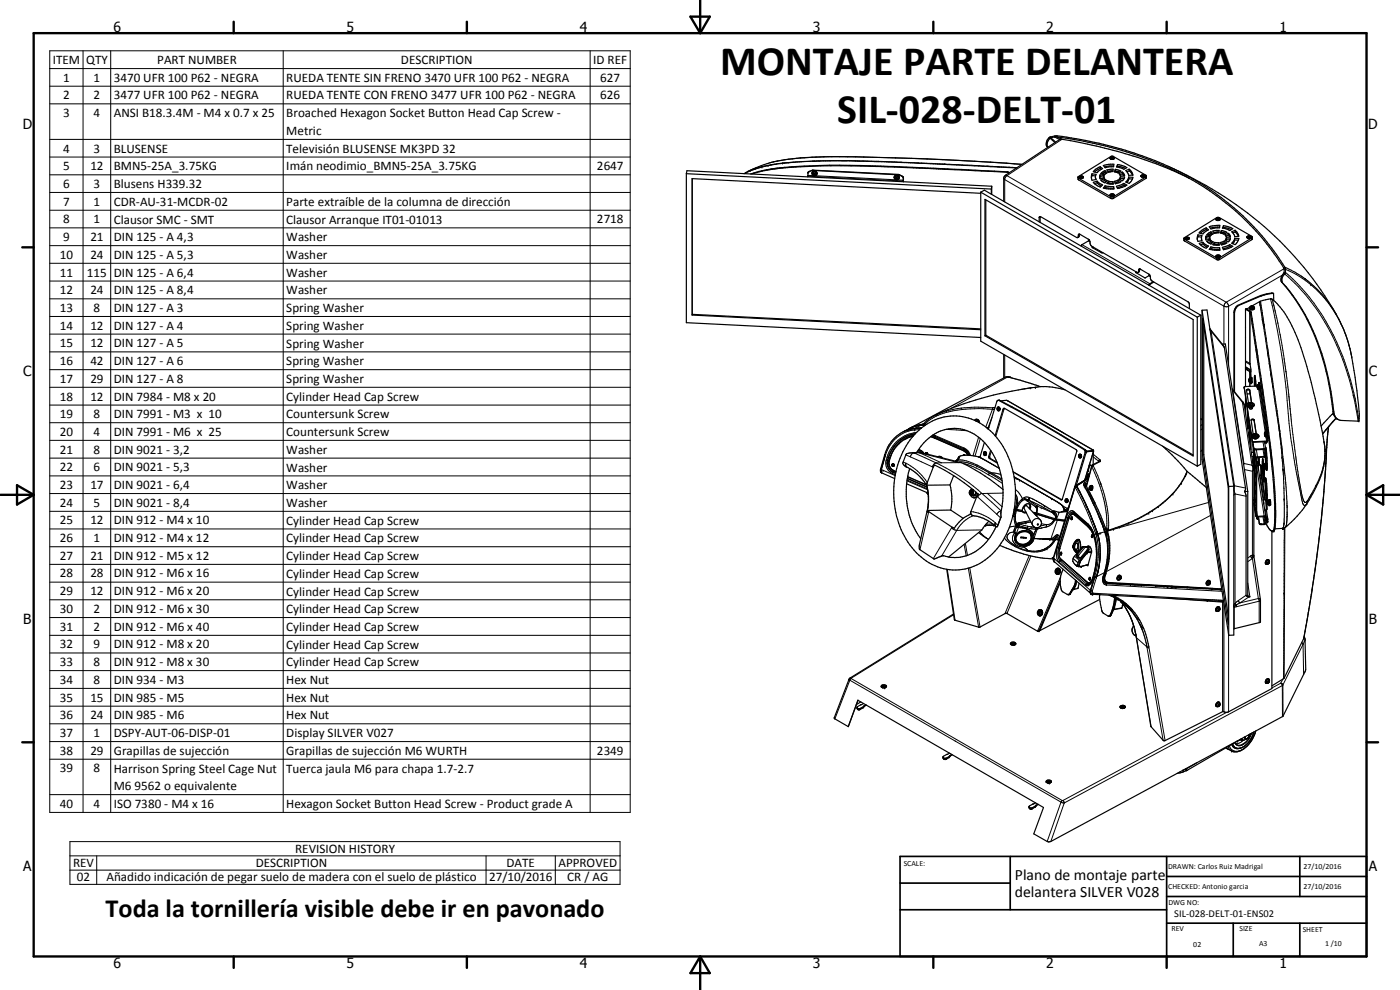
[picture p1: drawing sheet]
<svg xmlns="http://www.w3.org/2000/svg" width="420mm" height="297mm" viewBox="0 0 420 297" stroke-linecap="round" stroke-linejoin="round" font-family="sans-serif">
<defs><g id="words">
<g font-size="12.6">
<text x="216.1" y="22.4">MONTAJE PARTE DELANTERA</text>
<text x="251.3" y="36.8">SIL-028-DELT-01</text>
</g>
<text font-size="7.9" x="31.7" y="275.1">Toda la tornillería visible debe ir en pavonado</text>
<g font-size="4.7">
<text x="304.6" y="263.9">Plano de montaje parte</text>
<text x="304.6" y="269.3">delantera SILVER V028</text>
</g>
<g font-size="4.2">
<text x="34" y="9.6">6</text>
<text x="104" y="9.6">5</text>
<text x="174" y="9.6">4</text>
<text x="244" y="9.6">3</text>
<text x="314" y="9.6">2</text>
<text x="384" y="9.6">1</text>
<text x="6.8" y="38.7">D</text>
<text x="410.6" y="38.7">D</text>
<text x="7" y="112.9">C</text>
<text x="410.8" y="112.9">C</text>
<text x="7" y="187.1">B</text>
<text x="410.8" y="187.1">B</text>
<text x="7" y="261.4">A</text>
<text x="410.8" y="261.4">A</text>
<text x="34" y="290.4">6</text>
<text x="104" y="290.4">5</text>
<text x="174" y="290.4">4</text>
<text x="244" y="290.4">3</text>
<text x="314" y="290.4">2</text>
<text x="384" y="290.4">1</text>
</g>
<g font-size="3.9">
<text x="15.9" y="19.2">ITEM</text>
<text x="25.9" y="19.2">QTY</text>
<text x="47.2" y="19.2">PART NUMBER</text>
<text x="120.3" y="19.2">DESCRIPTION</text>
<text x="178" y="19.2">ID REF</text>
<text x="19" y="24.5">1</text>
<text x="19" y="29.8">2</text>
<text x="28.1" y="24.5">1</text>
<text x="28.1" y="29.8">2</text>
<text x="34.2" y="24.5">3470 UFR 100 P62 - NEGRA</text>
<text x="34.2" y="29.8">3477 UFR 100 P62 - NEGRA</text>
<text x="85.9" y="24.5">RUEDA TENTE SIN FRENO 3470 UFR 100 P62 - NEGRA</text>
<text x="85.9" y="29.8">RUEDA TENTE CON FRENO 3477 UFR 100 P62 - NEGRA</text>
<text x="180.2" y="24.5">627</text>
<text x="180.2" y="29.8">626</text>
<text x="19" y="35.1">3</text>
<text x="28.1" y="35.1">4</text>
<text x="34.2" y="35.1">ANSI B18.3.4M - M4 x 0.7 x 25</text>
<text x="85.9" y="35.2">Broached Hexagon Socket Button Head Cap Screw -</text>
<text x="85.9" y="40.5">Metric</text>
<text x="19" y="45.8">4</text>
<text x="28.1" y="45.8">3</text>
<text x="34.2" y="45.8">BLUSENSE</text>
<text x="85.9" y="45.8">Televisión BLUSENSE MK3PD 32</text>
<text x="19" y="51.1">5</text>
<text x="27.1" y="51.1">12</text>
<text x="34.2" y="51.1">BMN5-25A_3.75KG</text>
<text x="85.9" y="51.1">Imán neodimio_BMN5-25A_3.75KG</text>
<text x="179.1" y="51.1">2647</text>
<text x="19" y="56.4">6</text>
<text x="28.1" y="56.4">3</text>
<text x="34.2" y="56.5">Blusens H339.32</text>
<text x="19" y="61.7">7</text>
<text x="28.1" y="61.7">1</text>
<text x="34.2" y="61.7">CDR-AU-31-MCDR-02</text>
<text x="85.9" y="61.8">Parte extraíble de la columna de dirección</text>
<text x="19" y="67">8</text>
<text x="28.1" y="67">1</text>
<text x="34.2" y="67.1">Clausor SMC - SMT</text>
<text x="85.9" y="67.1">Clausor Arranque IT01-01013</text>
<text x="179.1" y="67">2718</text>
<text x="18" y="77.6">10</text>
<text x="19" y="72.3">9</text>
<text x="27.1" y="72.3">21</text>
<text x="27.1" y="77.6">24</text>
<text x="34.2" y="72.3">DIN 125 - A 4,3</text>
<text x="34.2" y="77.6">DIN 125 - A 5,3</text>
<text x="85.9" y="72.4">Washer</text>
<text x="85.9" y="77.7">Washer</text>
<text x="18" y="83">11</text>
<text x="26.1" y="83">115</text>
<text x="34.2" y="83">DIN 125 - A 6,4</text>
<text x="85.9" y="83">Washer</text>
<text x="18" y="88.3">12</text>
<text x="27.1" y="88.3">24</text>
<text x="34.2" y="88.3">DIN 125 - A 8,4</text>
<text x="85.9" y="88.3">Washer</text>
<text x="18" y="93.6">13</text>
<text x="28.1" y="93.6">8</text>
<text x="34.2" y="93.6">DIN 127 - A 3</text>
<text x="85.9" y="93.7">Spring Washer</text>
<text x="18" y="98.9">14</text>
<text x="27.1" y="98.9">12</text>
<text x="34.2" y="98.9">DIN 127 - A 4</text>
<text x="85.9" y="99">Spring Washer</text>
<text x="18" y="104.2">15</text>
<text x="27.1" y="104.2">12</text>
<text x="34.2" y="104.2">DIN 127 - A 5</text>
<text x="85.9" y="104.3">Spring Washer</text>
<text x="18" y="109.5">16</text>
<text x="27.1" y="109.5">42</text>
<text x="34.2" y="109.5">DIN 127 - A 6</text>
<text x="85.9" y="109.6">Spring Washer</text>
<text x="18" y="114.9">17</text>
<text x="27.1" y="114.9">29</text>
<text x="34.2" y="114.9">DIN 127 - A 8</text>
<text x="85.9" y="114.9">Spring Washer</text>
<text x="18" y="120.2">18</text>
<text x="18" y="125.5">19</text>
<text x="27.1" y="120.2">12</text>
<text x="28.1" y="125.5">8</text>
<text x="34.2" y="120.2">DIN 7984 - M8 x 20</text>
<text x="34.2" y="125.5">DIN 7991 - M3 x 10</text>
<text x="85.9" y="120.2">Cylinder Head Cap Screw</text>
<text x="85.9" y="125.6">Countersunk Screw</text>
<text x="18" y="130.8">20</text>
<text x="28.1" y="130.8">4</text>
<text x="34.2" y="130.8">DIN 7991 - M6 x 25</text>
<text x="85.9" y="130.9">Countersunk Screw</text>
<text x="18" y="136.1">21</text>
<text x="28.1" y="136.1">8</text>
<text x="34.2" y="136.1">DIN 9021 - 3,2</text>
<text x="85.9" y="136.2">Washer</text>
<text x="18" y="141.4">22</text>
<text x="28.1" y="141.4">6</text>
<text x="34.2" y="141.4">DIN 9021 - 5,3</text>
<text x="85.9" y="141.5">Washer</text>
<text x="18" y="146.7">23</text>
<text x="27.1" y="146.7">17</text>
<text x="34.2" y="146.7">DIN 9021 - 6,4</text>
<text x="85.9" y="146.8">Washer</text>
<text x="18" y="152">24</text>
<text x="28.1" y="152">5</text>
<text x="34.2" y="152">DIN 9021 - 8,4</text>
<text x="85.9" y="152.1">Washer</text>
<text x="18" y="157.4">25</text>
<text x="27.1" y="157.4">12</text>
<text x="34.2" y="157.4">DIN 912 - M4 x 10</text>
<text x="85.9" y="157.4">Cylinder Head Cap Screw</text>
<text x="18" y="162.6">26</text>
<text x="18" y="168">27</text>
<text x="27.1" y="168">21</text>
<text x="28.1" y="162.6">1</text>
<text x="34.2" y="162.6">DIN 912 - M4 x 12</text>
<text x="34.2" y="168">DIN 912 - M5 x 12</text>
<text x="85.9" y="162.7">Cylinder Head Cap Screw</text>
<text x="18" y="173.3">28</text>
<text x="27.1" y="173.3">28</text>
<text x="34.2" y="173.3">DIN 912 - M6 x 16</text>
<text x="85.9" y="168.1">Cylinder Head Cap Screw</text>
<text x="85.9" y="173.4">Cylinder Head Cap Screw</text>
<text x="18" y="178.6">29</text>
<text x="27.1" y="178.6">12</text>
<text x="34.2" y="178.6">DIN 912 - M6 x 20</text>
<text x="85.9" y="178.7">Cylinder Head Cap Screw</text>
<text x="18" y="183.9">30</text>
<text x="28.1" y="183.9">2</text>
<text x="34.2" y="183.9">DIN 912 - M6 x 30</text>
<text x="85.9" y="184">Cylinder Head Cap Screw</text>
<text x="18" y="189.2">31</text>
<text x="28.1" y="189.2">2</text>
<text x="34.2" y="189.2">DIN 912 - M6 x 40</text>
<text x="85.9" y="189.3">Cylinder Head Cap Screw</text>
<text x="18" y="194.6">32</text>
<text x="28.1" y="194.6">9</text>
<text x="34.2" y="194.6">DIN 912 - M8 x 20</text>
<text x="85.9" y="194.6">Cylinder Head Cap Screw</text>
<text x="18" y="199.9">33</text>
<text x="28.1" y="199.9">8</text>
<text x="34.2" y="199.9">DIN 912 - M8 x 30</text>
<text x="85.9" y="199.9">Cylinder Head Cap Screw</text>
<text x="18" y="205.1">34</text>
<text x="28.1" y="205.1">8</text>
<text x="34.2" y="205.1">DIN 934 - M3</text>
<text x="85.9" y="205.1">Hex Nut</text>
<text x="18" y="210.5">35</text>
<text x="18" y="215.8">36</text>
<text x="27.1" y="210.5">15</text>
<text x="27.1" y="215.8">24</text>
<text x="34.2" y="210.5">DIN 985 - M5</text>
<text x="34.2" y="215.8">DIN 985 - M6</text>
<text x="85.9" y="210.5">Hex Nut</text>
<text x="85.9" y="215.8">Hex Nut</text>
<text x="18" y="221.1">37</text>
<text x="28.1" y="221.1">1</text>
<text x="34.2" y="221.1">DSPY-AUT-06-DISP-01</text>
<text x="85.9" y="221.2">Display SILVER V027</text>
<text x="18" y="226.4">38</text>
<text x="27.1" y="226.4">29</text>
<text x="34.2" y="226.5">Grapillas de sujección</text>
<text x="85.9" y="226.5">Grapillas de sujección M6 WURTH</text>
<text x="179.1" y="226.4">2349</text>
<text x="18" y="231.7">39</text>
<text x="28.1" y="231.7">8</text>
<text x="34.2" y="231.8">Harrison Spring Steel Cage Nut</text>
<text x="85.9" y="231.8">Tuerca jaula M6 para chapa 1.7-2.7</text>
<text x="34.2" y="237.1">M6 9562 o equivalente</text>
<text x="18" y="242.4">40</text>
<text x="28.1" y="242.4">4</text>
<text x="34.2" y="242.4">ISO 7380 - M4 x 16</text>
<text x="85.9" y="242.4">Hexagon Socket Button Head Screw - Product grade A</text>
<text x="88.6" y="255.9">REVISION HISTORY</text>
<text x="21.9" y="260.2">REV</text>
<text x="76.7" y="260.2">DESCRIPTION</text>
<text x="152" y="260.2">DATE</text>
<text x="167.6" y="260.2">APPROVED</text>
<text x="23.1" y="264.5">02</text>
<text x="32" y="264.2">Añadido indicación de pegar suelo de madera con el suelo de plástico</text>
<text x="146.8" y="264.3">27/10/2016</text>
<text x="170.3" y="264.3">CR / AG</text>
</g>
<text font-size="3.1" x="352.4" y="275.2">SIL-028-DELT-01-ENS02</text>
<g font-size="2.4">
<text x="271.2" y="259.7">SCALE:</text>
<text x="350.6" y="260.8">DRAWN: Carlos Ruiz Madrigal</text>
<text x="391.2" y="260.6">27/10/2016</text>
<text x="350.6" y="266.8">CHECKED: Antonio garcia</text>
<text x="391.2" y="266.7">27/10/2016</text>
<text x="350.6" y="271.4">DWG NO:</text>
<text x="351.6" y="279.3">REV</text>
<text x="372" y="279.4">SIZE</text>
<text x="391" y="279.6">SHEET</text>
<text x="358.1" y="284.1">02</text>
<text x="377.9" y="283.8">A3</text>
<text x="397.7" y="283.8">1 /10</text>
</g>
</g></defs>
<g fill="none" stroke="#000" stroke-width=".35">
<path d="M206 52.1v44.7l88.3 4.5M206 52.1l.2-.9 91.4 4.7M206 52.1l91.5 4.6M242.5 51.9l.1-.3 1.4-.5 25.7 1.4 1.3 .7 .1 1.3v-.2M242.5 51.8l.3-.4 1.2-.3 25.6 1.2 1.4 .8 .1 1.1M242.5 51.8l-.1 1.3M243.7 52.2l.2 .3M243.7 52.2a.71 .71 0 0 1 .5-.8 .71 .71 0 0 1 .9 .3 .71 .71 0 0 1-.3 .9M243.8 52.2a.65 .65 0 0 1 .7-.7 .65 .65 0 0 1 .5 1l-.2 .1M243.8 52.2l.5 .5 .5-.1M243.9 51.6l-.2 .3M244 51.6a.76 .76 0 0 1 1.2 .5"/>
<path d="M244.2 52.2l.1 .2M244.3 52.5h.3M244.3 52.4v.1M244.6 52.3v.2M244.6 52.3l-.3 .1M244.7 52.2l-.1 .3M244.7 52.2l-.5-.1 .1 .4M244.7 52.2l-.1 .1M268.4 53.2a.67 .67 0 0 1 1-.5 .67 .67 0 0 1 0 1.1M268.5 53.6a.64 .64 0 0 1 .6-.9 .64 .64 0 0 1 .6 1M268.8 53.5l.2 .1M269 53.6h.3"/>
<path d="M269 53.6v.2M269.3 53.7l.1-.2-.5-.2-.1 .3 .2 .2M269.3 53.7l-.3 .1M269.3 53.6v.1M269.3 53.5v.1M269.7 53.8h-.3M269.8 53.4a.73 .73 0 0 0-.7-.9 .73 .73 0 0 0-.7 .9 .73 .73 0 0 0 1 .4M294.3 58l-86.5-4.4-.1 40.9M294.3 57.7v44.7l65 37.5M294.3 57.7l1.1-.6 65 37.5M294.3 57.7l65 37.5M295.6 59.8l62.5 36.1v40.9l-62.5-36z"/>
<path d="M295.9 60v40.6M297.5 56.7v1.6M297.6 55.9v2.4M297.6 55.9l-.1 .8M302.8 51.9l-.4-.2-3.9-.2-30.1-1.4a220.1 220.1 0 0 0-36.4 .7l-3.2 .5-3.2 .9M302.8 51.9l-.3-.3-4-.2-35.8-1.6a239.2 239.2 0 0 0-22.9 .1l-7.7 .7-4.4 .8-2.5 .8M306.7 49.3a847.8 847.8 0 0 0-52.2-2.3 82.8 82.8 0 0 0-24.3 2.1l-4.2 1.6-2.7 1.4M314.4 44.2a2.11 2.11 0 0 1 1-3.1 7.4 7.4 0 0 1 4.8 0 122.1 122.1 0 0 1 28.8 8.1l3.6 1.6M314.5 44.2a2.21 2.21 0 0 1 .9-2.9 5.2 5.2 0 0 1 3.1 0 104.4 104.4 0 0 1 45.6 16.7 74.5 74.5 0 0 1 21.3 22.8l-.1 1.2a2.32 2.32 0 0 0-.7 2.6 64.5 64.5 0 0 1 14.6 32.7l.6 4a6.6 6.6 0 0 0 .7 3.7l.5 .5M323.9 53.2v.2M323.9 53.2v.1M323.9 53v.3"/>
<path d="M323.9 53.4h1M323.9 53.3l.8 .2 .4-.3-.2 .3M323.9 53a.65 .65 0 0 1 1.2 .1M323.9 53v.2M323.9 53.3l.2 .2M324.3 53l.1 .3 .2-.1v-.2M324.3 53v.2M324.3 53h.3M324.6 53v.2h-.2M325.1 53v.1M325.1 53.1l-.1 .3M327.7 52.2l1.3 .1-.3 .7 .3 .8-1.3 .3-.1-.6"/>
<path d="M327.7 52.2v.5M327.7 52.7l1.1 .1M327.7 52.2l-.1 1.3M327.7 52.7l-.1 .8M328.1 54.7l1.2-.3 1.6 1.1-.7 .6-.9-.3zM328.7 53.1l.1 .8M329.3 54.4v.5M329.3 54.9l1.2 .9M329.3 54.9l-.8 .2M330.1 52.5l1.3 .2-.1 .8M330.1 52.5v1.1l1.3-.2-.1-.1M330.1 52.5v.5"/>
<path d="M330.1 53l1.2 .1M330.1 53v.3M330.2 50l-1.2 .7-.9 .8 1.2 .3 1.2-1M330.2 50l.7 .6-.4 .2M330.2 50v.5M330.2 50.5l.3 .3M330.2 50.5l-1.7 1.1M330.4 54l1.1-.3 .8 .5-.7 .7zM330.5 51.9l1.1-.7 .7 .6-.8 .6-1.1-.3zM331.1 49.7l3.2-.4-.1 .7-2.5 .3zM331.5 53.7v.4M331.5 54.1l.5 .5"/>
<path d="M331.5 54.1l-.7 .3M331.6 51.2v.5M331.6 51.7l.4 .3M331.6 51.7l-.8 .5 .9-.5M331.7 55.8l-.6 .6 3.2 .3-.1-.7M331.7 55.8l2.5 .2M331.7 55.8v.5M331.7 56.3l2.5 .2M331.7 56.3l-.2 .2M332.2 51l1.9-.2-.1 .7-1.3 .2zM332.7 54.4l1.3 .1M332.7 54.4v.5"/>
<path d="M332.7 54.4l-.5 .6 1.9 .2-.1-.7M332.7 54.9l1.3 .1M332.7 54.9l-.2 .2M333.2 47.5h.1M333.2 47.4v.2M333.2 58.4v.3M333.2 47.6l.2 .2M333.2 58.5l.3 .3h.5M333.6 58.4l.2 .1M333.6 58.4v.1M333.7 47.3v.2M333.7 47.3h.2"/>
<path d="M333.8 58.3l.1 .3h-.2M333.8 58.3v.2M333.8 58.3l-.2 .1M333.8 58.5l.1 .1M333.9 47.3v.2h-.2M333.9 47.3v.2M334 54.5v.5M334 55v.2M334 51.3l-1.5 .1h1.5M334.2 49.8l-2.7 .3M334.2 56v.5M334.2 56.5l.1 .2"/>
<path d="M334.3 58.3l-.4-.2-.5 .1a.46 .46 0 0 0 0 .7 .46 .46 0 0 0 .6-.1M334.3 58.3v.4M334.3 47.6a.53 .53 0 0 0-.6-.6 .53 .53 0 0 0-.4 .8M334.3 58.7l-.3 .1M334.3 47.6l-1 .2M334.3 47.3v.2l-.5 .3-.6-.3M334.3 47.4v.3M334.3 58.5l-.3 .3M334.4 54.4l1.2-.4 .8 .5-1.7 .7zM334.7 50.8l1.7 .6a1.77 1.77 0 0 1-2 .2zM334.7 50.8l.1 .5M334.7 51.4l1.2 .3"/>
<path d="M334.8 51.3l1.2 .3M334.8 51.3l-.2 .3M335.4 49.4l2.8 .9-.9 .5-2.2-.7zM335.4 49.9l-.1 .2M335.4 49.4v.5M335.4 49.9l2.4 .6M335.6 54.5l-1 .4M335.6 54v.5M335.6 54.5l.4 .3M336.2 53.1l-.4 .7 1 .4 .5-.6M336.2 53.1l.1 .5M336.2 53.1h1.3l-.2 .5"/>
<path d="M336.3 53.6l-.2 .3M336.3 53.6h1M336.8 52.2l.5 .5M336.8 51.6l.7 1.1-1.3 .1-.1-.3M336.8 51.6l-1 .5 .3 .4M336.8 51.6v.6M336.8 52.2l-.7 .3M337.3 55l.9 .5-.4 .3M337.3 55v.5M337.3 55l-2.2 .9 .3 .7 2.4-.8M337.3 55.5l.5 .3M337.3 55.5l-2 .8"/>
<path d="M337.9 51.2l1-.4 .7 .8 .4 .9-1.3 .1zM338.7 53.1l1.3 .1-.6 1.3-.5 .5-1-.4 .5-.5zM338.7 53.1l.1 .5M338.8 53.6l1.1 .1M338.8 53.6l-.6 1.2M338.9 50.8v.5M338.9 51.3l-.7 .3M338.9 51.3l1 1.3M342.5 52.7v.3l.3 .1M342.5 52.7l-.1 .1M342.5 53l.2 .1M342.9 52.7l.1 .2 .2-.1"/>
<path d="M342.9 52.7l.3 .1M343.1 52.6v.2M343.1 52.6l-.2 .1M343.1 52.6l.1 .2M343.6 53l-.7 .1M343.6 53l-.2 .1M343.6 52.6l.1 .3M343.6 52.6l-.6-.2-.5 .3M343.6 52.6v.3M343.6 52.8v.2M343.6 52.9v.1M343.7 52.9l-.6 .3-.6-.2"/>
<path d="M344 52.8l-.1 .8-9.9 6-.7-.1-9.6-5.5-.2-.8M344 52.8l-9.9-5.9h-.5l-10.1 6.3M344 52.8l-.1 .3-10 6h-.5l-9.9-5.9M350.6 49.9a107.4 107.4 0 0 1 49.3 42.4 41 41 0 0 1 5.8 14.8l1 6.1a66.6 66.6 0 0 1 1.1 13.1l-5.2-.1a2.4 2.4 0 0 1-2.3-2.6 70.6 70.6 0 0 0-13.3-36.3l-2.1-2.5a3.2 3.2 0 0 1 .9-3.1v-1.1a76.8 76.8 0 0 0-32.1-29.2M356.9 53.5a135 135 0 0 0-38.8-11.7l-16.6 11-.3 .7v6.9M312.2 65v1.7M312.2 65l11.2 6.3M312.2 65l-.3 .3v1.2M323.9 70.2l-.5 1.1M323.9 70.2l2.9 1.8M323.9 70.2l-.1 .8-.4 .3M326.8 72l.3 1.2 .6 .7 13.5 7.8 .2 .1 .5-.3 .1-.8"/>
<path d="M326.8 72v.2l-2.2 1.2-.2 .4M328 74.1l-.2 .2 2.7 1.5h.5M328.2 74.2l-.3 .1M355.7 71.6l.5 .3 .7-.3M355.7 71.6a.6 .6 0 0 1 .6-.5 .6 .6 0 0 1 .6 .5M355.7 71.4v.1M355.7 71.7l.2 .1M356.1 71.5l.3 .1M356.1 71.4h.3M356.1 71.4v.1M356.1 71.4l.1 .2M356.4 71.4v.1"/>
<path d="M356.4 71.5v.1M356.4 71.4v.2M356.8 71.8h-.1M356.8 71.4v.3M356.8 71.6l-.3 .2-.8-.1M356.9 71.5l-.1 .1M359.5 70.5l1.2 .2-.1 1.6M359.5 70.5v.5M359.5 71l1.1 .2M359.5 70.5l-.2 1.3M359.5 71l-.2 .8M359.9 73l1.1-.3 1.7 1.1-.7 .7-1.2-.7z"/>
<path d="M360.1 69.6l1.9-1.2 .7 .6-1.7 1.2-1.1-.3zM360.6 71.6l.1 .6-1.2 .2-.2-.6M361 72.7v.5M361 73.2l1.3 1M361 73.2l-.8 .2M361.9 70.9l1.2 .1-.1 .4M361.9 70.9v.4M361.9 71.3l1.1 .2M361.9 70.9v.9M361.9 71.3v.4M362 68.4v.5M362 68.9l.3 .2"/>
<path d="M362 68.9l-1.8 1.1M362.2 70.5l1.2-.9 .7 .5-.8 .7zM362.9 68l3.2-.4-.1 .8-2.6 .3zM363 71.4l.1 .4-1.2 .2v-.2M363 71.4l.1 .4M363.3 72l.8 .6-.7 .6-.8-.4M363.3 72v.5M363.3 72.5l.5 .4M363.3 72l-1.1 .4 .4 .4M363.3 72.5l-.8 .3M363.4 74.1l2.6 .2M363.4 74.1l.1 .5"/>
<path d="M363.4 74.1l-.5 .7 3.2 .3M363.4 69.6v.5M363.4 70.1l.4 .3M363.4 70.1l-.8 .5 .2-.2M363.5 74.6l2.5 .2M363.5 74.6l-.2 .2M363.5 70.1l-.3 .1M364 69.3l1.9-.2-.1 .7-1.3 .2zM364.5 72.7l1.3 .1M364.5 72.7v.5M364.5 73.2l1.3 .1M364.5 72.7l-.5 .7 .3 .1"/>
<path d="M364.5 73.2l-.2 .3M364.9 77l.3 .2M364.9 76.8v.2M364.9 77l.7 .2 .6-.4-.9-.3-.4 .4 .3 .3M365 65.7l.2 .3h.8M365 65.8l.1 .2M365.1 66h.9M365.4 76.8l.3 .1M365.4 76.8l.3 .2M365.5 65.6l-.2 .1 .3 .2 .1-.2M365.5 65.6v.2l.2-.1M365.5 65.6l.2 .1"/>
<path d="M365.7 76.7v.3M365.7 76.7l-.3 .1M365.8 73.3v.3M365.8 69.6l-1.5 .2M365.8 72.8v.5M365.8 72.8l.1 .8-1.6-.1M365.8 69.7l-1.4 .1M366 74.3l.1 .8M366 74.3v.5M366 74.8v.3M366 68.1l-2.7 .4M366.1 65.7l.1 .1"/>
<path d="M366.1 65.9l-.1 .2M366.1 76.7l.1 .3M366.1 65.8v.1M366.1 77l-.1 .2M366.2 65.8a.67 .67 0 0 0-.6-.4 .67 .67 0 0 0-.7 .3l.1 .3M366.2 77l-.5 .3-.5-.1M366.2 65.8l-.1 .2M366.2 72.8l1.1-.4 .9 .5-1.6 .6zM366.5 69.8l.8 .1M366.6 69.2l1.6 .5-.9 .6-1.1-.4zM366.6 69.2v.4M366.6 69.6l1.1 .4"/>
<path d="M366.6 69.6l-.2 .3M366.8 74.2l2.3-.8 .9 .5-1.3 .6-1.5 .4zM367.2 67.7l2.8 .9-.9 .6-2.3-.7zM367.2 68.2l-.1 .3M367.2 67.7v.5M367.2 68.2l2.3 .7M367.3 72.4l.1 .5M367.4 72.9l-1 .3M367.4 72.9l.3 .2M367.6 70.4l1-.4 .7 1.1-1.3 .1zM368 71.4l-.4 .8 1 .4 .5-.7M368 71.4l.1 .5"/>
<path d="M368 71.4l1.3 .1-.2 .4M368.1 71.9l-.2 .4M368.1 71.9l1 .1M368.6 70v.5M368.6 70.5l.5 .6M368.6 70.5l-.7 .3M369.1 73.4v.5M369.1 73.9l.4 .3M369.1 73.9l-2 .8M369.6 69.6l1.1-.5 .7 .9 .4 .9-1.3 .1-.1-.6zM370.5 71.5h1.3l-.4 1-.7 .9-1.1-.4 .8-.9zM370.5 71.5v.5"/>
<path d="M370.5 72l1.1 .1M370.5 72l-.5 1.2M370.7 69.1v.5M370.7 69.6l-.7 .3M370.7 69.6l1 1.3M374.2 71.1l.1 .3M374.3 71.1a.66 .66 0 0 1 .6-.4 .66 .66 0 0 1 .5 .4M374.3 71.1v.3M374.3 71l-.1 .1M374.3 71.2l.5 .3 .6-.3M374.7 71l.1 .2h.2l-.1-.2M374.7 71v.2"/>
<path d="M374.7 71h.2M374.9 71.2h-.2M374.9 71v.2M375.4 71.4h-.2M375.4 71.3l-.5 .2-.6-.1M375.4 71v.1M375.4 71.3v.1M375.4 71.1v.1M375.4 71.2v.1M375.8 71.2l-.2-.3-10.1-5.7-10.2 6.3M375.8 71.1l-.1 .8-10 6.1-.5-.1-9.8-5.6-.1-.8M375.8 71.2l-10.1 6.3-.6-.1-9.8-5.9"/>
<path d="M207.7 94.5l.1-.2 86.5 4.4M207.7 94.5l86.6 4.4M340.9 81.5v.3l2.7 1.6 1.3-.7 .1-.3M341 81.6l-.1 .1M342.1 80.7l-.3 .1-.1 .9M342.1 80.7l.2 .1M342.1 80.7l-.1 .1M342.3 80.8l2.7 1.6M342.3 80.8l-.3 .2M345 82.4l.3 1.2 .3 .6 11 6.4 .3 .6v1.4M346.1 84.5l-1.3 1M346.3 84.6l-1.4 1"/>
<path d="M359.3 95.2v44.7M360.4 94.6v44.7l-1.1 .6M360.4 94.6l-1.1 .6M360.8 93.1v44.7l8 52.8M360.8 93.1l1.4-.1 8.1 52.9M360.8 93.1l8 52.9M360.9 95.5l7.7 50.8v41l-7.7-50.9zM361.3 98v38.4M363.1 98.7l4.3 5.6 6.4 42.3-.3 .9M371.4 91.7l-.9 1.2-.2 .9v23.5M371.4 91.7h.1M371.5 91.7l-.7 1-.3 1.2v23.7"/>
<path d="M373.8 92.8l1.3 .8M373.9 92.7l1.5 .8M374 92.7l-.2 .1v23.2M374.1 92.8l1.2 .6 .1 .3M374.1 92.8h.1M375.1 92.3v.1M375.1 92.2l-1 .6M375.1 93.6h.1M375.1 92.2v.1M375.1 93.6l.1 .4v-.3h.3l2 13 4 29.1 1.3 15.3-.1 7.1a.91 .91 0 0 1-1 1.2M375.2 93.9l4 26 2.3 18.1 .8 9.1 .3 6.1-.1 4.7-.5 1.4M375.2 93.8h.1"/>
<path d="M375.7 92.1l-.1 .1M375.7 91.9v.2M375.7 91.9l-.2 .3h.3l.2-.3M375.7 91.9h.3M376 91.9v.2h-.3M376.4 92.2a.69 .69 0 0 1-.6 .6 .69 .69 0 0 1-.7-.4M376.4 92.2a.73 .73 0 0 0-.9-.4 .73 .73 0 0 0-.5 .8M376.4 92.1l.1 .3M376.5 92.4a.79 .79 0 0 1-.7 .6 .79 .79 0 0 1-.8-.5M376.5 92.4a.94 .94 0 0 1-1.4 .2M382.2 88.1h-1.2l-2.6 .7-6.9 2.9M382.2 88.1l-.6-.2-3.3 .8-6.9 3"/>
<path d="M382.2 88.1l.1 2.1M382.3 90.2l-.8-.5a3.5 3.5 0 0 0-2.5 .4l-3.2 1.7M382.3 90.2a28.2 28.2 0 0 1 7.3 11.8 178 178 0 0 1 7.7 30.5M295.9 100.6l-.3 .2M295.9 100.6l62.2 35.9M301.2 106.3v7.2M302.5 113.1l-.8 .1-28.4 15.2M302.5 113.1l9.7 2.9 3.7 .2 3.7 .8M302.8 113l-.3 .1M303.3 113.2l-.2 .1M309.4 116.4a104.8 104.8 0 0 0-28.2 7.9M366.8 103.3l.9-.1 6.8 44.2"/>
<path d="M369.8 116.7l3.2 3.9 .4 .9 2.9 19.2v26.1l2 13.2v6.6l-8 2.1M373.4 116.1l.8 5.2M373.4 116.2l.8 5.1M373.8 108.3l1.3 .8 .3 1.6v2.5l-.3-1.7M373.8 110.7l1.3 .8M373.8 110.5l1.4 .9M373.8 118.8v5.2M373.8 110.2l1.6 .9M373.8 110.2v.4M374.1 110.4v.3M374.1 117.1l.6 3.8M374.2 116.9l.4-.1 .5 .2 .5 3.8-.5-3.6-.5-.3-.5 .2z"/>
<path d="M374.9 113.9l.1 .7 .4 .2M374.9 114.1v.2M374.9 113.9h.1M374.9 114.1h.1M374.9 113.7h.1M375.2 118.2h-.9M375.2 111.4l.2 .1M375.2 111.4l-.1 .1M375.3 113.4l.1 .4M375.3 113.4l-.1 .1M375.3 113.4h.1M375.3 113.4h.2"/>
<path d="M375.3 113.5l-.4 .1v.5M375.3 113.5h.2l-.1 .3M375.3 114.8l.1 .1M375.4 113.8v1.1M375.5 113.6l.1 .2M375.6 113.8l-.1-.5h.2l.1 1.4-.4 .2M375.6 113.8v1.1M376.5 112.6v3.3M376.5 112.6h.1M376.6 112.6l.4 3.2M376.7 113.2v2.7M377.3 116h.1"/>
<path d="M377.4 116.1l-.1-.3-3.9 .3M377.4 116.1v.2M377.5 116.6h.1M377.7 115.3h.2l.1 .5v1h-.2M377.7 115.4l-.4 .2 .1 1M377.7 115.3v.1M377.7 115.3h.1M377.7 115.4h.1M377.8 115.6v1.2M377.8 116.7v.1M377.8 116.8h.1M377.8 114.8l.1 .1"/>
<path d="M377.8 114.8h.1M377.8 114.8l.3 .1 2.3 14.9 .1 2.4-.4 .3-4.1 .2-.3-1.5M377.8 114.8l.1 1.5M377.9 116.5l-.1 .3-.4-.2M377.9 114.9v.1M377.9 115l2.3 14.8M265.5 136.6l.1 .1M265.5 136.7h.1M265.5 136.7l-1.3 4.2 .1 .6M265.6 136.7l-1.2 4.8M265.6 136.7l-1.2 4.5M266.6 137.2a3.4 3.4 0 0 0 2.2 4.8"/>
<path d="M267.2 135.8l-.6 1.4M267.7 139.6l.3 .4 .2-.2M267.8 139.2h.1M267.9 139.5h.1M267.9 139.2l.4 .1v.5h-.6l-.1-.3M267.9 139.2l-.3 .3M267.9 139.2h.2M267.9 139.5l.2 .1-.2 .1M267.9 139.5v.2M267.9 139.2l-.2 .4M267.9 139.5l.1 .1M268 139.6h.1"/>
<path d="M268 139.6l-.1 .1M268 139.4l-.1 .1M268 139.6l.1 .1M268.1 139.2l.2 .1M268.2 139.3l.1 .1M268.3 139.3l.1 .3M268.3 139.4l-.1 .4M268.3 139.6l-.1 .2M270.6 131.8a10.1 10.1 0 0 0-4 5.4M271.4 131.9a9.4 9.4 0 0 0-4.5 7.4 2.55 2.55 0 0 0 2 2.2M271.9 139l-.1 .7 .3 .4M272.1 131.5l-.7 .4"/>
<path d="M272.7 131.2l-.6 .4M272.7 131.2l-1.3 .7M273.4 131l-.7 .2M273.5 128.3l-.5 .3M274 130.3a9.8 9.8 0 0 0-6.5 5M274 130.3l-3.2 1.3M274.1 130.9l-.7 .1M274.1 130.8l-.7 .2M274.6 128.6a10.6 10.6 0 0 0-9.1 8M274.7 130.1l-.7 .2M274.8 128.5l-.2 .1M275.3 135.5l13.2 3.3a56.3 56.3 0 0 1 12.5 8.1"/>
<path d="M275.7 134.9l.9 .4 .6 .7M275.7 128.5l-1.7 .1-2 .6M276.5 128.4l-1.9 .2M276.6 128.4a26.1 26.1 0 0 0-7.8 25.4 21.7 21.7 0 0 0 12.6 16.3l2.7 .7M276.6 128.4a15.5 15.5 0 0 1 22.1 2.3M276.6 128.4l-1.4 .1M277.4 127.6h-1.1M277.7 127.5l-2.8 .3-1.4 .5M277.7 135.9v.2M277.8 127l-.7 .3a9 9 0 0 0-4.4 1.4l-1.7 .9M277.8 136l-.1 .1M277.8 135.8l.4 .1"/>
<path d="M277.8 135.8l-.1 .1M277.9 135.9h.3l.2 .4M278 136.1h.1M278.1 136.1l.1 .1M278.3 136l.1 .3M279.9 130.6l9.7 4.2 .8 .7 .6 1.1M281.1 124.3a11.8 11.8 0 0 0-3.9 2.8M281.4 137l.8-.1 .7 .5M287.6 137.6a1.12 1.12 0 0 1 1.5-.9 10.7 10.7 0 0 1 7.6 2l3.2 1.8M287.6 137.6l-.8 .7M287.6 137.5v.1M287.6 137.5h.1"/>
<path d="M289.1 136.6h.1M289.2 136.6h.3l-.5 .1M289.2 136.6l-.1 .1M290 135.8l-.8-.6-9.9-4.2 9.8 4.2 1.1 .8 .3 .6M290.1 136l.3 .6M292.6 126.2a.72 .72 0 0 1 .9-.3 .72 .72 0 0 1 .3 .9M292.6 126.1a.66 .66 0 0 1 .8-.1 .66 .66 0 0 1 .3 .7M292.8 125.9h-.1M293.1 125.9l.6 .3 .1 .5M295.4 132.8l-1.2 4.5M295.5 136h.1M295.5 136h.2l-.2 .2"/>
<path d="M295.5 136v.2M295.5 136.2h.2M295.6 136v.2M295.6 135.6l.1 .1M295.7 135.9l-.1 .1M295.7 136.6h.1M295.7 135.7l.2 .7M295.8 135.6l.2 .2M295.8 135.6a.47 .47 0 0 0-.5 .4 .47 .47 0 0 0 .3 .6l.1-.1M295.9 136.4l-.2 .1M295.9 136.4l-.2 .2M296 135.8l-.4-.3a.56 .56 0 0 0-.4 .7 .56 .56 0 0 0 .7 .4v-.1"/>
<path d="M296 135.8l.1 .3M296 136v.1M296 136.1v.2M296.1 136.1l-.2 .4M296.6 128.7l2.6-8.2 .3-.4a246 246 0 0 1 26.1 15.2l.1 .5-5.1 16.6-.3 .2-1.5-.8M296.7 128.7h-.1M296.7 128.6l-.2 .1M296.8 128.3l-.6 .1M297.3 135.1l-.5 2.3 2.5 1.5M298.7 130.7l2.3-7.9 .4-.3 21.7 12.6-4.5 14.9-14.5-8.4M298.7 130.7a27.5 27.5 0 0 1-.1 34.7 15.8 15.8 0 0 1-14.5 5.4M299.5 122.6l.3 .2h-.2z"/>
<path d="M299.5 120.1h.4a328.8 328.8 0 0 1 25.8 14.8l.3 .7M299.5 122.6h.2M299.7 122.6v.2M299.7 122.2l.1 .1M299.8 122.6h-.1M299.9 123.1l-.2 .1M299.9 122.3a.39 .39 0 0 0-.5 .2 .39 .39 0 0 0 .1 .5 .39 .39 0 0 0 .5-.1M300 122.4l.1 .3M300 122.4l-.3-.3a.6 .6 0 0 0-.5 .6 .6 .6 0 0 0 .6 .6l.3-.6M300 122.4l.1 .4M300 122.6v.2M300.1 122.8l-.2 .3"/>
<path d="M300.3 120.3l1.8-.2 .3 .2M302.4 120.3h.1M302.5 120.3l25.5 14.7M324.1 136.8v.1M324.1 136.8v-.1l.2 .2M324.1 136.4h.1M324.2 136.9h.1M324.2 136.9h-.1M324.2 136.7v.2M324.2 136.7l-.1 .1M324.2 136.4a.44 .44 0 0 0-.4 .5 .44 .44 0 0 0 .6 .3M324.2 136.4h.2"/>
<path d="M324.2 136.7h.1M324.3 136.9h-.2M324.3 136.4l.1 .1M324.4 136.5l.1 .2M324.5 137.2h-.1M324.5 136.6a.45 .45 0 0 0-.7 0 .45 .45 0 0 0 .2 .7 .45 .45 0 0 0 .6-.4v-.2M324.5 136.5l.1 .2M324.5 136.6v.5M324.6 136.7l-.2 .5M326 135.6l-3 10.1M326.9 139.6h.1M326.9 139.6l.2 .1"/>
<path d="M327 139.5l.1 .2M327 139.6l.1 .1M327.1 139.5l-.1 .1M328 136.1l.1 3.3M328 135l.2 .2M328 135h.1M328.1 135v.1M328.2 135.4l-2.6 8.7M328.2 135.4v.1M328.2 135.2l-2.2 .4M328.2 135.2l-2.2 .1M328.2 135.5h.1"/>
<path d="M329.8 138.5l-2.1 1.1-1.7 6.2a62.1 62.1 0 0 1 6.8 16.4 22.9 22.9 0 0 1-1.3 10.2l-.1 1.4 .5 .7M348.9 133.9l4.7 4.4a31.9 31.9 0 0 0 7.2 6.9l1.2 1.1M360.4 125.6l.4 .2M360.8 135l-.4 .5M360.9 136.4h.4M361.3 136.4l7.3 48.4M374.1 121.4a1.3 1.3 0 0 0 2.3 .1M374.2 121.3l.1 .6M374.2 121.8l1.4 8.9M374.3 122.7v5.2M374.5 128.6l.6-.1v1.3h-.4M374.5 128.3l.1 .1"/>
<path d="M374.5 127.8l.1 .6M374.5 127.8h.1M374.5 125.7l.1 .2M374.6 125.3v.6M374.6 124.5v4.1M374.9 126.2v2.3M374.9 129.8v1.6M374.9 122.2a.47 .47 0 0 0 .5 .5 .47 .47 0 0 0 .4-.5l.1 .3M375 126.7v1.8M375 129.8v2.1M375.1 120.9v.3h.2M375.1 131.4v.6v-.5"/>
<path d="M375.1 120.9l-.1 .3h.5l.1-.2-.3-.1M375.1 120.9h.2M375.2 128.1v5.2M375.2 120.8l-.1 .1a.46 .46 0 0 0-.5 .2 .46 .46 0 0 0 .1 .5l1 .1a.7 .7 0 0 0-.2-.9 .7 .7 0 0 0-.9 .1l-.4 .4M375.3 120.8l.9 .3a.84 .84 0 0 1-.1 1 .84 .84 0 0 1-1.1 .1l-.7-.3M375.3 120.9v.3M375.3 121.2h.1M375.4 129.8v5.2M375.5 126.1l.3-.2 .6 .1 .6 4.2-.6-4.3-.6-.1-.3 .3 .6 4.1M375.6 130.8a1.22 1.22 0 0 0 1.1 .6 1.22 1.22 0 0 0 1.1-.7 1.2 1.2 0 0 0-1.3-.6 1.2 1.2 0 0 0-.9 1l.1 .1M375.7 131.2l.2 1.2M375.9 132.4v.1"/>
<path d="M376 138.3h.1M376 133.2l.1 2.5M376.1 137v2.1M376.1 133.9l.1 .2M376.1 135.8l.1 1.1-.5 .1M376.1 135.7v.1M376.1 130.4a.58 .58 0 0 1 .9-.2 .58 .58 0 0 1 .1 .9 .64 .64 0 0 1-.7 .1 .64 .64 0 0 1-.4-.6zM376.1 135.7l-.5 .1M376.2 134.1h.1M376.2 139.1l-.1-.5 .1 .6M376.3 134.7l-.1 5.8M376.3 134.8l.3 1.6v15.3l-.3-1.8"/>
<path d="M376.5 130.3v.2h.3M376.5 130.3l-.1 .2 .5 .1M376.5 130.3h.3M376.5 136.8v.2M376.5 136.1v13.5M376.5 138.3h.1M376.5 137.3l.1 .2M376.7 139.6v.7zM376.7 137.3v-.2v.6v-.3M376.8 130.3v.2M376.8 130.3l.2 .1-.1 .2M376.8 130.5v.1"/>
<path d="M377.1 138.3l.2 .3 2.6 16.6M377.2 131.5l-.3 .2-.6-.1M377.4 139l.5 .1M377.7 137.2l.2 1.8M377.8 137.2l.1 1.9M377.8 130.8a1.28 1.28 0 0 1-2.1 .4M377.9 139.1l.1 .4M378.8 139.7v.1M378.8 139.6v.7M378.8 139.8l.1 .2M378.9 139.4v.1M378.9 140l-.1 .3"/>
<path d="M378.9 139.5h-.1M378.9 137.7h.1M378.9 137.7l-.1 1.9M378.9 137.7l.4 1.5M379.1 138.1v1.3M379.1 139.3h.1M379.1 139.3l-.2 .1M379.2 139.2h.4l.1 .4v1.1h-.4M379.2 139.2v.2M379.2 139.3l.1 .6M379.2 139.4h.1M379.2 139.2v.1"/>
<path d="M379.3 139.4h.1l.1 .3M379.3 139.7v.2M379.3 139.9v.9M379.4 139.2v.2M379.4 139.4l-.1 .1M379.4 139.4l.1 .2M379.5 139.7v.2M379.5 132.5l.4 2.5M379.5 139.9v.8M379.5 130.6l.2 .3h.3M379.5 130v.6M379.5 130.3h.1"/>
<path d="M379.5 134.9h-3l-.5-2.2 .5 2 3-.1 .4 .4M379.5 134.9h.1M379.6 134.9l-.1 2-2.3 .2-.3 .3v17.5l.2 .2M379.7 137l.4 4.1M379.8 134.4l.1-.2 .1 .5M379.9 129.5l.1 1.5M379.9 129.5l.2 .1 .1 1.4h-.2M379.9 129.5v.1M379.9 135v1.7l-.2 .4-2.6 .3v17.4h2.3l.5 .4M379.9 129.6l-.4 .1v.9M379.9 129.6v.1M379.9 130l.1 1"/>
<path d="M379.9 129.8l.1 .2M379.9 131h.1M380 134.7l.3 5.9M380 134.7l.3 3-.1 3.4M380.1 129.9l.1 2.4M380.1 132.3h.1M380.1 132.3l-4.2 .2M380.2 132.5l-.1 .3-.6 .1M397.4 132.8a20.8 20.8 0 0 1-1.9 12.2 35 35 0 0 1-9.7 13.2l-.9 .3-2.3 .2M398.7 128.1l-.6 7.7a384 384 0 0 1-3.9 38.7l-2.9 16.9-6 12.1-3.6 2.3M400.1 124l-3.6 3.8M401 125.5l-4.1 4.8"/>
<path d="M401 125.5l.6 .4M264.4 141.6l.2 .3M264.4 141.5v.2M264.4 141.6l.1 .3M264.5 141.8l.1 .1M264.6 141.9h.1M264.7 141.9l3.8 1.7M272.1 140.1a1.73 1.73 0 0 1-1.1-1.2l1.1-2.8 2.9-.3a13.4 13.4 0 0 1 12.6-7.2 15.2 15.2 0 0 1 11.6 10.1 26.5 26.5 0 0 1 1.2 15.6v.8M272.1 140.1l3.2 2.2 2.7 3.2-5.6-2.5M272.1 145.2l6.4 2.8M272.3 143.6l5.9 2.5M273 140.6l-.5 2a24.7 24.7 0 0 0-.4 7.8 22.5 22.5 0 0 0 4.2 11.3"/>
<path d="M278 147.7l.6 .8M278.1 147.7l.5 .6M278.2 145.1l-.1 .5 7-.1M278.2 145.1l-.1 .1a19.4 19.4 0 0 1 .2 8M278.2 145.1l2.3-5.6a56.7 56.7 0 0 1 13.1 8.8M278.3 146.4l.3 3M278.3 153.2l8.1 5.3a10.5 10.5 0 0 1 4.8-4.2l.1-.5M278.6 150.5l-.3 2.5-2.4 10.4v1.4l4.5 3 1.4-.7a3.2 3.2 0 0 1 3.1 .1 11.8 11.8 0 0 0 6.1-.8 15.5 15.5 0 0 0 7.9-8.4M285.1 145.5l.6 3.3-.4 4.2M285.3 153l-7 .2M285.3 153l3.8 2.5M286.2 142.7l-1.1 2.8"/>
<path d="M291.2 147.8l.1 .4M291.2 147.8l.2-.4 .3 .1 .1 .4-.2 .4-.3-.1M291.3 153.8l.5 .8a13 13 0 0 1 6.9 3.2M291.3 147.1a.89 .89 0 0 0 0 1.5M291.3 148.6a1.18 1.18 0 0 0 1.8 .5M291.5 147.7l.1 .5M291.5 147.7l-.3 .1M291.6 148.2h.1M291.6 148.2h-.3M291.6 146.6l-.3 .5M291.7 147.5l-.2 .2M291.8 148.6l.6 .1"/>
<path d="M291.8 147h.1M292 146.9l-.1 .1M292.2 147l-.9 .1M292.7 147.4l.1 .7-.4 .4-1.1 .1M292.8 147.6v.6l-.4 .5M293 147.7l-.1 .7-.4 .3M293.4 148.4l-.4 .6-.6 .4M293.4 148.4l-2.1 5.4M293.4 148.1v.3M293.6 148.3l-.2 .1M293.6 148.2v.1M293.7 159.8l3 2"/>
<path d="M296.8 156.4l-2.1 2.6-10 8.1M298.7 157.8l.2 .2M298.7 156.9v.9M298.9 158h.4M300.4 155.1l-1.1 2.9M304.4 152.9a.44 .44 0 0 1 .3 .4 .44 .44 0 0 1-.2 .4M304.4 152.9l.4 .2M304.4 143.1l13.6 7.9a3.6 3.6 0 0 1 1.6 2M304.4 152.5l.5 .3M304.7 153.1l2.2 .4M304.8 153.1l.1 .1M304.9 153.2l2 .3"/>
<path d="M304.9 152.8l1.9 .4a1.69 1.69 0 0 1 2.3-1.8l.2 .6-.2 .8M305.3 157.4l-.2 .1M305.3 151.8l-.4 1M306.7 153.1l.2 .4M306.9 153.5l.5 .3h.6M307.5 151.8h.6l4.1 4.2a1.42 1.42 0 0 1-.2 2.1 1.42 1.42 0 0 1-2.1-.5l-2.6-5.1zM307.9 153.6h-.9M308.4 157.9l-.2 .8M308.6 150h.1M308.8 149.7l-.2 .3M308.9 151.2l.2 .6-.2 .8M310 153.7l6.7 2"/>
<path d="M310.4 154.1l.4 .1zM310.8 154.2h.1M310.9 154.2l5.5 1.7M310.9 154.2l.1 .1M311 154.3l2.8 .8M311 154.3l-.1 .3M313.8 151.9l.4 .3M316 153.9l.1 .1a1.4 1.4 0 0 1 .6 1.7M316.3 153.2l1.6 .6 .7-.2M316.3 155.9l3.2 .4M316.5 155.9l3 .4M316.7 155.7l2.9 .3"/>
<path d="M319.6 152.9l.2 .1M319.6 153h.1M319.6 153h.2M319.7 153.3l-1.1 .3M319.7 153.3h.7M319.7 153.3l.1 .1M320 150.3h.1M320 150.2l.1-.2 .1 .3h-.2M320 150.2h.1M320 150.2v.1M320.1 149.8h.1M320.1 150.3l.1 .1"/>
<path d="M320.1 150.2v.1M320.1 153.3v.1M320.2 150.1l-.1 .1M320.2 149.8l.2 .2M320.2 149.8a.47 .47 0 0 0-.5 .3 .47 .47 0 0 0 .3 .6h.3M320.2 149.8l.3 .2M320.3 150.6l-.1 .1M320.4 153.5l-1.8 .1M320.5 150l-.1 .5M320.5 150.1l-.2 .6M320.5 155.3l-2.8 9.2h.3M320.5 155.3l.3 .1z"/>
<path d="M320.5 153h-.7M320.6 152.5l-.2 .1M321.5 155.8l.1 .1M321.5 154.3l.2-.1-.3 .3zM321.5 155.9h.1M321.5 155.6h.1M321.6 155.9h.1M321.6 155.4h.1M321.6 155.4l-.1 .2M321.6 155.6h.1M321.7 155.4l-.1 .2M321.7 155.2h-.2v.6"/>
<path d="M321.7 155.2l.1 .5M321.7 155.2l.1 .1M321.8 155.7v-.5h-.2l-.1 .6M321.8 155.7l-.2 .2M321.8 155.7l-.1 .2M321.8 154.1h.7M321.8 154.1l-.1 .1M322 154.3l-.5 .1-.6 .9-2.9 9.4a3.3 3.3 0 0 0 .4 3.1M322 154.3l.6 .1 4.4 4 .9 1.2 .6 1.6M322 154.3h.2M322.1 154.1h-.2M322.1 153.7l4.4 3.7a13.5 13.5 0 0 1 2.6 10.4l-.8 4.5-.9 2.6"/>
<path d="M322.2 154.3l4.3 3.7a11.7 11.7 0 0 1 2.6 8.4 16.3 16.3 0 0 1-1.9 8.3l-.5 .2M322.3 154.1h.2M322.5 154.1l4.2 3.5 .9 1.1-.7-.7M322.9 145.9h.1M322.9 145.9h.3M323.2 145.9l-.1 .1M323.2 145.9l3.2 6.6 2.9 7.4-.3-.6M323.2 145.9a84.5 84.5 0 0 1 5.8 13.1l1 4M323.2 145.7l-.1 .2M323.2 145.7l3.4-2.1-3.4 2.1-.1 .2M323.2 145.7h.1M325.5 145.6v.2a90.3 90.3 0 0 1 6.3 13.9"/>
<path d="M325.7 143.8l.1 .1M326 143.8h.1M326.3 141.5h.2M326.3 142.9l-.3 .9M326.3 142.9h.1M326.4 143.6l-3.8 2.4-6.5 21.5M326.5 141.4h.1l-.1 .1zM326.5 142.4l-.2 .6M326.5 146.9h.1M326.7 143h.1M326.7 142.9h.1M326.7 142.9v.1"/>
<path d="M326.8 142.3l-.1 .5 .1-.4M326.8 142.4l.1 .1M326.8 142.3v.1M326.8 142.8l-.1 .1M326.8 142.3l.1 .1M326.8 142.7l-.4 .2M326.9 142.3l-.8 .1M327 146.3l.1-.2 .1 .3M327 146.3v.3M327 146.3h.2M327 146.6h.1M327.2 146.4v.1"/>
<path d="M327.2 147l.1 .1M327.2 146.4l-.2 .2M327.4 147.2h.2M327.4 145.7l.4 .5M327.4 145.7a.76 .76 0 0 0-.5 .7 .76 .76 0 0 0 .5 .8M327.4 145.7l-.1 .1M327.4 145.7l.5 .2M327.5 145.7l.3 .4M327.7 146.7l-.3 .5M327.8 146.5l-.1 .2M327.8 146.1v.5M327.8 146.6l-.5 .5"/>
<path d="M328 149.8h.1M329.3 159.9l.1 .2M329.3 159.9l.7 3M331.2 158.7l.3 .9M331.4 159v.1M331.7 159.4l.1 .3M331.8 159.7a23 23 0 0 1-.8 13.8l.1 .8 .3 .5M331.9 158.8l-.4 .2M332.1 159.5l-.3 .2M332.2 158.4a22.5 22.5 0 0 1-.3 13.7M332.2 159.7l-.3 .2M368.8 146v44.6"/>
<path d="M370.3 145.9v44.6l-1.5 .1M370.3 145.9l-1.5 .1M374.5 147.4v31.3l.6 .4-.9-.2-.2-.3v-30l-.5-1.1M374.5 147.4l-1 .1M376.3 150.9l.6 3.9M376.5 149.9l.1 .2M376.7 142.2v.6zM376.7 144.7v.7zM376.7 147.3v.7v-.4M376.7 149.8v.7zM376.7 152.4v.6zM376.7 147.2v.3"/>
<path d="M377.1 155.1h2.4l.1 1.9-1 .2-.7-.3-.3-1.8 .3 2 .4 .3h1.1l.5-.4M377.1 155.1l.1 .5M377.1 155.1l.2 .6 .4 .1M377.3 155.1l.1 .5h.3M377.7 140.8l-.2-1.2 .8-.1 .3 1.1v1.8M378.5 142.6l1.1 7.4M378.5 142.6l-.5 .1M378.6 142.4l1.2 7.5M378.6 142.5v.9M378.6 142.4l-.1 .2M378.7 142.9h-.1M378.8 140.3l.1 .2"/>
<path d="M378.9 140.4l.4 4.1M378.9 140.5h.1M378.9 140.6h.2M379.1 150h.1M379.1 140.6h.2M379.1 150l.2 1.3M379.1 140.6l.3 3.5M379.1 140.8h.2M379.2 141.6h.1M379.3 144.5h.1M379.3 140.8v.6M379.3 141.4v.1"/>
<path d="M379.3 141.4h-.2M379.3 141.5v.1M379.3 140.8v.2M379.4 141.6l-.1 2.9M379.4 140.7v.9M379.4 141.6l-.2 .1M379.4 142.2l-.2 .1M379.4 141.9l-.2 .1M379.4 142.3l-.2 .2M379.8 149.9l.3 .2M379.8 149.9l-.7 .1M379.8 143.5l-.1 1.7 .5 5.8-.1 2"/>
<path d="M379.8 143.4a21.4 21.4 0 0 1 .4 6.8M379.8 143.4v.1M379.9 157l.9 1.5 .9 .9M379.9 155.9v.3M379.9 155.2v1.8M379.9 155.5l.5 .1 .1 1M379.9 156.2h.1M380 143.9l.3 5.9M380 155.7h.1M380 155.7v.4M380 153l.5 2.7M380.1 150.1v.1"/>
<path d="M380.1 150.2v.1M380.1 153h.1M380.1 150.3h.1M380.1 141.1h.1M380.1 155.7h.1M380.1 155.7h-.2M380.1 153l-.6 .1M380.2 155.7v.5M380.2 155.7l.1 1-.2-.5M380.2 156.2h-.2M380.4 150.5l.1 .3M380.4 151l.2 .3"/>
<path d="M380.4 156.7h-.1M380.4 151h.1M380.4 150.7h.1M380.5 156.6l-.1 .1M380.6 151.3h.1M380.8 150.1l-.4 .2v.7M380.8 150.1l.1 .1M380.8 150l.1 .2M380.8 150l.1 .1M380.8 150h.2M380.9 150.1v.3M380.9 150.9v.1"/>
<path d="M380.9 150.6v.2M380.9 151.3h-.3M380.9 151.5h.1M381 150l.3 .1v1.4h-.4M381 150l.1 .5M381 150l.1 .2M381.1 150.2h-.2v1.3M381.1 150.3v.2M381.1 150.2l-.2 .1M381.1 150.5v.2M381.1 150.7v.8M381.1 151.5h.1"/>
<path d="M381.7 159.4v47.2l-13.2 7.1h-.6l-1-.3M382 159.3v.1M284.1 170.8l2.3 15.1 7.4 2.3 8.2-4.2 9.4 5.4h.5l6.3-14.9M300 163.6l2.5 1a41.6 41.6 0 0 0 13.6 3.1M304.9 162l.1 .1M305.3 160.2a2.64 2.64 0 0 1 4.5 .7 2.74 2.74 0 0 1-2 2.6 2.74 2.74 0 0 1-3.1-1.1v-1.3zM306.4 161.2h.8M306.4 161.2l1.6 .1-.1 .2-1.5-.1zM307.9 161.3v.2M309.4 160.5a2.37 2.37 0 0 1-1.6 2.7 2.37 2.37 0 0 1-2.9-1.3 2.53 2.53 0 0 1 1.7-2.3 2.53 2.53 0 0 1 2.8 .8 2.41 2.41 0 0 1-1.2 2.8 2.41 2.41 0 0 1-2.9-.5l-.2-.2M309.4 160.5v.1M309.7 160.7a2.64 2.64 0 0 0-3.1-1.4 2.64 2.64 0 0 0-1.9 2.9v.1"/>
<path d="M315.8 167.4l.3 .1M315.8 167.4h.1M316 167.3h.2M316.1 167.5l.2 .9M316.2 167.2l-.3 .2M316.4 168.4l11 9.7M317 171.4h.1M317.1 171.2v.2M317.1 171.2l.3 .2-.1 .2-.3-.2M317.1 171.2l-.1 .2M317.1 171.4l.1 .2M317.5 170.5l.4 .1 .3 .6"/>
<path d="M317.9 172.1l-.3 .2M318 164.5l.1 .1zM318.2 171.2l-.2 .7M318.2 166.1l.3 .3M318.2 171.2v-.3a.87 .87 0 0 0-1.3-.1 .87 .87 0 0 0 0 1.3l.7 .2M318.2 171.2v.6l-.6 .5M318.3 167.8l8.5 7.2M318.3 166h.2M318.3 166.2h.2M318.3 166v.2M318.4 165.7l-.1 .8 .3-.3M318.4 167.8l8.1 7.2h.7"/>
<path d="M318.4 165.7l.1 .2M318.5 166v.2M318.5 165.7h.1M318.5 165.9h.1M318.5 166.2v.2M318.5 165.8h.1M318.6 165.8l-.3 .1M318.6 165.8l-.1 .4M318.6 165.9v.3M319.1 170.8a6.7 6.7 0 0 0-.1 6.8l1.5 .8h.5l1.7-2.7 .2-1.5M320.7 178.4h-.1M320.9 178.3l-.2 .1"/>
<path d="M321.9 168.4h.1M322 168.4a1.52 1.52 0 0 0 1.4 1.3l.1-.8M322 163.9l.3 1.1 1 .9-.5-.5M322.1 167.6l-.2 .8M322.1 167.6l1.4 1.3M322.4 175.9l-1.7 2.5M322.4 175.9h.1M322.4 176.4v.3zM322.4 176.6h.1M322.5 164.9l1 .7M322.8 174l-.4 1.9M322.8 169.5l.3 .3"/>
<path d="M322.9 163.1l.2-.2a1.26 1.26 0 0 1 0 1.9 .74 .74 0 0 1-.7-.4 .74 .74 0 0 1 .2-.8zM322.9 165.4h-.1M323.1 174.3a5.1 5.1 0 0 1-1.5 3.3l-.6 .8M323.1 169.8h.1M323.2 166.3l.5 .3M323.2 169.7h.6M323.4 169.6l.4 .1M323.8 161.9l-.7 .3M323.8 175l-.3 1.5-1.5 .5M323.8 161.9a1.58 1.58 0 0 0-1.7 1.7M323.8 161.9l.5 1.2v1.6M323.9 162.1l-.1-.1a1.89 1.89 0 0 0-1.7 2.3l.7 1.1"/>
<path d="M325.2 164l-.6 .2-2.5 3.4M325.9 169.6h.2M326 164l1.2 .2M326 169.6h.1M326 164h-.9l-1.9 2.3M326.1 164.1a.82 .82 0 0 1 .8-.2 .82 .82 0 0 1 .5 .7l.2 1-1.1 3.9M326.3 169.5l-.2 .1M326.5 169.5l-2 .5-1.3-.2M326.5 169.5h.1M326.8 163.9l-.5 .2M326.8 173.7l.1 .2M326.8 164.8l-.7 .3-1.8 2.2a.79 .79 0 0 1-1 0 .79 .79 0 0 1-.1-1"/>
<path d="M326.8 173.8l.1 .1M326.9 173.9l.1 .1M326.9 173.5l-.1 .2M326.9 173.4v.1M327 173.5l.1 .1M327 173.7h.1M327 173.5v.2M327 173.3l-.1 .1M327.1 173.3h.1M327.1 173.3l-.2 .1M327.1 173.3l.1 .1M327.1 173.6l-.1 .1"/>
<path d="M327.1 173.2l.1 .2M327.2 173.8l-.1 .1M327.2 173.8l-.3 .1M327.2 177.7l.2 .4M327.2 173.4v.4M327.2 175h-.1M327.3 177.9l.5 .4 39.3 2.2M327.3 177.2v.8M327.3 177.2l-.1 .3M327.4 174.9l-.7 .5M327.4 174.9l-.2 .1M327.4 178.1h.1"/>
<path d="M327.6 174.5l-.4 .3h-.7M327.6 161.2h.2M327.6 165.7h-1.1l-.4 .2-1.9 2.4-.4 1.4M327.6 165.4h-1.4l-2.7 3.5M327.6 160.6v.6M327.7 160.8v.2M327.7 161.2h.2M327.7 160.8h.1M327.7 161h.1M327.7 160.5l-.1 .3M327.7 160.5l.2 .1M327.8 160.5l-.1 .1"/>
<path d="M327.8 160.5v.1M327.8 160.5l.1 .1M327.8 177.3v.6M327.8 160.8v.2M327.8 160.6l.1 .2M327.9 160.5l-.1 .7M327.9 178l39.3 2.1M327.9 160.9l-.1 .3M328.6 173.1l.3 .1M328.6 173.1l-1.3 4.1M328.6 173.1h.1M328.7 173.1l.2 .2"/>
<path d="M328.7 173.1l-.1-.1-1.3 4.2M328.9 173.2l.1 .1M330 163l.1 4.4M330 162.9l.1 4.5M330 179.9l-18.1 9.3M330.1 178.4l-.1 1.1 .8 4.1 .4 .4 1.3 .8h.4M330.1 167.4l-.4 3.2-.7 2.7M330.1 167.4l-.5 3.5-.6 2.4M331.7 172.7h.1M331.7 172.7l-.1 .3a1.16 1.16 0 0 0 .8 1.8l34.3 1.9M331.8 174.9l31.6 1.7M331.8 172.1v.1"/>
<path d="M331.9 172.1l-.2 .6M331.9 175l34.8 2M332.8 178.6l3 1.4 1.9 1.5M333.9 178.6a19.4 19.4 0 0 1 10.9 15.5M334.5 179.3v.4a13.9 13.9 0 0 1-1.5 5.1M334.7 179.4l-.6 3-.9 2.3M334.8 179.5l-.7 3.4M335.7 172.9a.56 .56 0 0 1 .8 .3 .56 .56 0 0 1-.4 .7l-.1 .1a.55 .55 0 0 1-.6-.4 .55 .55 0 0 1 .3-.7zM336.1 172.6a.72 .72 0 0 0-.7 .6 .72 .72 0 0 0 .3 .8M336.1 172.6l.1 .1M336.2 173.3v.1M336.2 173.4l.2 .1"/>
<path d="M336.2 173.4l-.2 .2 .2 .1M336.3 172.7a.77 .77 0 0 0-1.1 .8M336.3 172.7l.1 .3M336.4 173.5l-.1-.2-.4 .2 .3 .2M336.4 173.5l-.2 .2M362.1 175.4l.1 .1M362.2 175.5h.3M362.8 174.9h.3l-.3 .4zM362.8 175.1h-.1M362.9 175l.1 .2M362.9 175l-.1 .1M362.9 174.8v.2"/>
<path d="M363 174.2a.64 .64 0 0 1 .2 1.1 .64 .64 0 0 1-1-.2l.5-.8 .5 .2M363 174.2h-.5l-.6 .9M363 174.2a.85 .85 0 0 0-.8 1.3M363.4 176.6h.1M363.8 176.5l2.9 .3M363.8 176.5v.1M379.9 169.2l.1 .1M380.2 167.9l-.4 .6 .1 .7M380.6 168.8l.2 .2M380.6 168.8l-.1 .1M380.6 168.7v.1M380.6 168.7h.1"/>
<path d="M380.7 168.6l.2 .1M380.9 168.2l-.1-.1a.68 .68 0 0 0-.8 .4 .68 .68 0 0 0 .3 .8M380.9 168.2l-.1-.1a.86 .86 0 0 0-.9 1.1M380.9 168.2a.72 .72 0 0 1-.1 .9 .72 .72 0 0 1-.9 .1M380.9 168.7l-.1-.2-.3 .5h.3M380.9 168.7l-.1 .3M286.2 184.2l-31.4 19.5-4.5 11.7 4.3 2.6M303.3 192.9a.9 .9 0 0 1 1.5 .4 .82 .82 0 0 1-.9 .3 .82 .82 0 0 1-.6-.7zM303.7 193.1v.3M303.7 193.3v.1M303.7 193.1v.2M303.7 193.1l.4 .1"/>
<path d="M304.1 193.2l.1 .1-.5 .1M304.1 193.2v.2l-.4-.1M304.2 192.9l.4 .2v.4M304.4 193l.4 .3M304.5 193.1l.1 .4M304.6 193.3l-.2 .2M311.6 183.5v.1M311.7 183.8h.1M311.8 183.8l.1 .2M311.9 183.6l-.1 .2M312 183.6l-.1 .4-.2-.2M312 183.6l-.3 .2"/>
<path d="M312.2 182.9l.6 .5-.1 1M312.3 182.9a.87 .87 0 0 0-1 1 .87 .87 0 0 0 1.3 .6M312.3 182.9a.96 .96 0 0 1 .6 1.1 .96 .96 0 0 1-.9 .8M332.9 184.9h.2M332.9 184.8h.1M333 184.8h.1M333.1 184.8l-.2 .1M333.2 184.7h.1M333.2 184.7l-.1 .2M334.1 182.9l-.7 1.8-.3 .2M334.1 182.9h.1M334.2 182.8h.1"/>
<path d="M334.3 182.2h.1M334.4 182.2l-.2 .7M334.4 182.2l-.2 .6M336.2 180.3a19.4 19.4 0 0 1 4.5 9.3 20.6 20.6 0 0 0-4.5-9.3zM337 181.3l-.4 1.2-2.4 .4M337.5 181.3h.1M337.6 181.4l2.6 2.7 1.8 3.1 1.4 3.4 .8 3.5M340.2 187.7l-.4 1v.7l.3 .8 .8 .7M340.4 184.5l.1 .1M340.7 189.6l.2 .9M340.9 190.5l.2 .8M365.4 182.1a.79 .79 0 0 0-.3 1.3"/>
<path d="M365.4 183.4l-.1 .1M365.5 180.4l1.7 .1M365.6 183l.3 .1M365.7 183h-.1M365.7 183h.1M365.7 183l.2 .1M366 182.8h-.3l-.1 .2M366 182.8l-.1 .3M366 182.8h-.2l-.1 .2M366 182.4l.1 .2a.74 .74 0 0 1-.8 .8M366 182.4a.64 .64 0 0 0-.8 .1 .64 .64 0 0 0 .1 .9M366 180.4l1 .1"/>
<path d="M366 182.4a.54 .54 0 0 0-.6-.3 .54 .54 0 0 0-.4 .7v.6l.3 .1M367 180.5l-.1 33-17.4 8.7-.4-.1-3.7-4.1-4.5-27.6M367 180.5h.1M370.3 181.9l.2 .3M391.4 191.1l.3 .5 .1 9.7-6.8 13.7-69.6 37.5-.6 .1-4.6-2.4 3-7.9-55.7-32.2M257.2 212.3v.2M257.5 210.1l-2.9 7.9M258.3 210.6l-1.3 .8M259.2 211.1l-2 1 .1 .4M259.3 212l.6-.5-.6 .3-.2 .5-1.1 .7-.6-.1-.2-.4M259.3 211.9l-1.2 .7-.8-.1M264.7 206.1v.1"/>
<path d="M264.7 206.1l-.1 .1M264.7 206.1h.3M264.7 205.9l.6 .1M264.9 206.3h.1M265 206.4h.6M265 206.1v.3M265.3 206l-.5-.2h.8l.4 .3M265.3 206h.2M265.4 206l.1 .4M265.5 206l.1 .4M265.5 206.2v.2M266 206.1l.1-.1a.83 .83 0 0 0-.9-.5 .83 .83 0 0 0-.7 .6l.5 .3"/>
<path d="M266 206.1l-.4 .3M336.4 212.3l-.1 .1M336.5 212.5l.6 .1M336.5 212.3l-.1 .2M336.7 212.1l-.3 .2M336.7 212.1l.9 .1M336.7 212.1l-.2 .2M336.9 212.3v.3M336.9 212.3l.1 .3M337.2 212.3l.1 .2M337.2 212.5l-.1 .1M337.2 212.3v.2"/>
<path d="M337.2 212.3h-.3M337.2 212.5v.1M337.3 212.1h-.6M337.4 212.1h.2M337.6 212.1l.1 .2M337.6 212.1l-.8-.1-.6 .3M337.7 212.3l.1-.2a.91 .91 0 0 0-.9-.5 .91 .91 0 0 0-.8 .5l.4 .4M337.7 212.3l-.6 .3M365.1 212a.88 .88 0 0 1 .9-1.3 .74 .74 0 0 1 .1 .9 .74 .74 0 0 1-.7 .4M365.6 211.7h.1M365.7 211.7l.1 .1M365.8 211.3l-.2 .3 .2 .2"/>
<path d="M365.8 211.3l.2 .2M365.8 211.3v.1M365.8 211.4l-.1 .3M365.8 211.4l.2 .1M365.9 210.8a.66 .66 0 0 0-.7 .4 .66 .66 0 0 0 .2 .8M365.9 210.8v.1M365.9 210.7a.73 .73 0 0 0-.9 .4 .73 .73 0 0 0 .3 .9h.1M365.9 210.9h.1M366 211.5l-.2 .3M375.9 219.8l-.8 .5M376.3 219.6a7 7 0 0 1-4.2 4.9h-.2M376.9 219.3a8.6 8.6 0 0 1-5.7 6.3 3.7 3.7 0 0 1-2.8-.9"/>
<path d="M380.1 205h.2M380.2 203.7a.8 .8 0 0 0-.2 1.3M380.5 204.6h.1M380.6 204.6l.1 .1M380.6 203.6l.1 .1M380.6 204.3l-.1 .3 .2 .1M380.6 204.3h.2l.1 .2M380.6 204.3l.1 .1M380.7 204.4l-.1 .2M380.7 204.4l.2 .1M380.8 203.7a.96 .96 0 0 0-.9 1.3h.4M380.8 203.7l.1 .2"/>
<path d="M380.9 203.9a.67 .67 0 0 0-.8 .2 .67 .67 0 0 0 0 .9M380.9 203.9v.6M380.9 204.5l-.2 .2M380.9 204.5l-.3 .5h-.3M285 226l-1.8 .9-.2 .3M285 226.9l-1.1 .6h-.7l-.2-.3M285.1 226.9l-.3 .4-1 .6a.63 .63 0 0 1-.8-.7M285.7 226.4l-.6 .5M314 234.7a1.07 1.07 0 0 1 1.5 0M314 234.7a.8 .8 0 0 1 .7-.7 .8 .8 0 0 1 .8 .7l-.2 .2M314 234.7l.1 .1M314.1 234.8l.6 .2"/>
<path d="M314.5 234.6l-.4 .1M314.7 234.9v.1M314.7 234.9h-.3M314.7 234.9h.2M314.7 234.6l.5 .1M314.9 234.9l-.2 .1M315.2 234.7l-.8-.1-.3 .2M315.2 234.7l.1 .1M315.2 234.7l.1 .2M315.3 234.9h-.4M354.1 231.6v.3M354.1 231.9l-.8 .2"/>
<path d="M355 231.1h.1M355 231.1l.2 .5M355.2 231.6l-1.1 .3M359.2 228.9l-4.2 2.2M367.9 224.4l.5 .3M368 224.4l.4 .3M369.6 223.4l.2 .3a1.77 1.77 0 0 0 2.1 .9M369.8 223.3a1.89 1.89 0 0 0 2.1 1.2M370.6 222.8l.6 .6M371.4 222.3l-15.1 8.8-1.1 .5M372.1 221.9l.6 .1M372.1 221.9v.1"/>
<path d="M372.3 224.5l-.4 .1M372.4 221.8l.3 .2M372.4 221.7l.2 .3M372.6 221.7l.3 .3M372.6 222l.5 .1M372.7 221.6l.1 .3 .4 .2 .8-.4M373.5 221.2l.1 .1M373.5 221.5l.5 .2M373.6 221.3l.1-.3a.39 .39 0 0 0 .1 .5 .39 .39 0 0 0 .5 .1M373.6 221.3l.4 .4M374.5 221.5l-.5 .2M374.7 221.1l-.2 .4"/>
<path d="M374.9 220.7l-.2 .4M374.9 220.4v.4M374.9 220.4v.3M375.1 220.3h.1M375.1 220.3l-.2 .3M310.8 240.9l-1.8 .9-.2 .4 .8 .2 1.3-.8M310.9 241.9l-1.5 .9-.5-.2-.1-.5M310.9 241.6v.3M311.5 241.3l-.6 .3M311.6 241.3l-.7 .5"/>
<circle cx="320.1" cy="150.3" r=".51"/>
<circle cx="317.4" cy="171.4" r=".54"/>
<circle cx="312.1" cy="183.9" r=".55"/>
</g>
<g fill="#000">
<circle cx="333.7" cy="47.5" r=".18"/>
<circle cx="333.9" cy="47.5" r=".18"/>
<circle cx="326.8" cy="72" r=".18"/>
<circle cx="365.5" cy="76.9" r=".18"/>
<circle cx="345" cy="82.4" r=".18"/>
<circle cx="363.1" cy="98.7" r=".18"/>
<circle cx="375.2" cy="94" r=".18"/>
<circle cx="375.2" cy="93.7" r=".18"/>
<circle cx="375.5" cy="93.7" r=".18"/>
<circle cx="378" cy="90.6" r=".18"/>
<circle cx="378.2" cy="91.4" r=".18"/>
<circle cx="378.8" cy="95.7" r=".18"/>
<circle cx="378.9" cy="96" r=".18"/>
<circle cx="379.4" cy="97.6" r=".18"/>
<circle cx="385.8" cy="80.3" r=".18"/>
<circle cx="393.4" cy="85.4" r=".18"/>
<circle cx="373.4" cy="116.3" r=".18"/>
<circle cx="374.9" cy="114.3" r=".18"/>
<circle cx="375.1" cy="111.5" r=".18"/>
<circle cx="375.4" cy="114.9" r=".18"/>
<circle cx="375.6" cy="114.9" r=".18"/>
<circle cx="377.3" cy="115.8" r=".18"/>
<circle cx="377.4" cy="116.5" r=".18"/>
<circle cx="377.7" cy="115.3" r=".18"/>
<circle cx="377.8" cy="114.8" r=".18"/>
<circle cx="378" cy="114.8" r=".18"/>
<circle cx="378" cy="116.8" r=".18"/>
<circle cx="380" cy="101.4" r=".18"/>
<circle cx="405.7" cy="107.1" r=".18"/>
<circle cx="406.1" cy="118.5" r=".18"/>
<circle cx="406.7" cy="119.5" r=".18"/>
<circle cx="265.5" cy="136.7" r=".18"/>
<circle cx="265.5" cy="136.4" r=".18"/>
<circle cx="266.5" cy="138.1" r=".18"/>
<circle cx="266.7" cy="137.2" r=".18"/>
<circle cx="272.7" cy="128.7" r=".18"/>
<circle cx="274.5" cy="128.9" r=".18"/>
<circle cx="277.2" cy="127.1" r=".18"/>
<circle cx="277.9" cy="135.9" r=".18"/>
<circle cx="281.1" cy="124.3" r=".18"/>
<circle cx="286.8" cy="138.3" r=".18"/>
<circle cx="287.3" cy="137.8" r=".18"/>
<circle cx="287.6" cy="137.7" r=".18"/>
<circle cx="287.7" cy="137.5" r=".18"/>
<circle cx="292.8" cy="126" r=".18"/>
<circle cx="326" cy="135.5" r=".18"/>
<circle cx="326" cy="135.6" r=".18"/>
<circle cx="326.9" cy="139.6" r=".18"/>
<circle cx="327.6" cy="139.8" r=".18"/>
<circle cx="327.9" cy="139.5" r=".18"/>
<circle cx="328.1" cy="135.3" r=".18"/>
<circle cx="329.8" cy="138.2" r=".18"/>
<circle cx="374.6" cy="128.4" r=".18"/>
<circle cx="374.6" cy="125.9" r=".18"/>
<circle cx="375.1" cy="132" r=".18"/>
<circle cx="376.2" cy="139.2" r=".18"/>
<circle cx="376.2" cy="134.1" r=".18"/>
<circle cx="376.2" cy="136.9" r=".18"/>
<circle cx="376.7" cy="137.1" r=".18"/>
<circle cx="376.7" cy="139.6" r=".18"/>
<circle cx="376.7" cy="137.7" r=".18"/>
<circle cx="377.5" cy="139.6" r=".18"/>
<circle cx="377.8" cy="137.2" r=".18"/>
<circle cx="378.4" cy="139.6" r=".18"/>
<circle cx="379.5" cy="130" r=".18"/>
<circle cx="379.5" cy="129.8" r=".18"/>
<circle cx="379.8" cy="134.2" r=".18"/>
<circle cx="379.9" cy="129.5" r=".18"/>
<circle cx="380.1" cy="129.5" r=".18"/>
<circle cx="397.3" cy="132.5" r=".18"/>
<circle cx="407.8" cy="126.3" r=".18"/>
<circle cx="264.3" cy="140.7" r=".18"/>
<circle cx="265" cy="141.1" r=".18"/>
<circle cx="304.4" cy="159" r=".18"/>
<circle cx="304.5" cy="153.8" r=".18"/>
<circle cx="305.3" cy="158" r=".18"/>
<circle cx="305.4" cy="158" r=".18"/>
<circle cx="305.6" cy="157.9" r=".18"/>
<circle cx="305.9" cy="157.8" r=".18"/>
<circle cx="306" cy="144" r=".18"/>
<circle cx="306.9" cy="158.1" r=".18"/>
<circle cx="307.5" cy="158.2" r=".18"/>
<circle cx="307.7" cy="158.3" r=".18"/>
<circle cx="307.9" cy="156.8" r=".18"/>
<circle cx="308.7" cy="149.9" r=".18"/>
<circle cx="316.3" cy="154.1" r=".18"/>
<circle cx="316.4" cy="154.2" r=".18"/>
<circle cx="316.9" cy="155.6" r=".18"/>
<circle cx="317.7" cy="153.7" r=".18"/>
<circle cx="319.4" cy="152.9" r=".18"/>
<circle cx="319.6" cy="153" r=".18"/>
<circle cx="319.8" cy="153" r=".18"/>
<circle cx="321.6" cy="155.6" r=".18"/>
<circle cx="321.7" cy="155.4" r=".18"/>
<circle cx="322.1" cy="153.7" r=".18"/>
<circle cx="322.6" cy="154.2" r=".18"/>
<circle cx="322.6" cy="146" r=".18"/>
<circle cx="323" cy="146" r=".18"/>
<circle cx="326.3" cy="143" r=".18"/>
<circle cx="326.4" cy="142.9" r=".18"/>
<circle cx="326.4" cy="143.6" r=".18"/>
<circle cx="326.7" cy="157.8" r=".18"/>
<circle cx="327.1" cy="148.2" r=".18"/>
<circle cx="327.4" cy="148.6" r=".18"/>
<circle cx="327.7" cy="149.3" r=".18"/>
<circle cx="328.5" cy="150.7" r=".18"/>
<circle cx="329.3" cy="159.9" r=".18"/>
<circle cx="330.2" cy="144.7" r=".18"/>
<circle cx="330.3" cy="144.9" r=".18"/>
<circle cx="330.4" cy="145.2" r=".18"/>
<circle cx="331.8" cy="159.7" r=".18"/>
<circle cx="334.1" cy="158.8" r=".18"/>
<circle cx="336" cy="158.1" r=".18"/>
<circle cx="338.5" cy="157.1" r=".18"/>
<circle cx="344.8" cy="154" r=".18"/>
<circle cx="352" cy="148.2" r=".18"/>
<circle cx="354.4" cy="145.1" r=".18"/>
<circle cx="354.6" cy="144.9" r=".18"/>
<circle cx="376.6" cy="151.7" r=".18"/>
<circle cx="376.7" cy="142.8" r=".18"/>
<circle cx="376.7" cy="148" r=".18"/>
<circle cx="376.7" cy="150.5" r=".18"/>
<circle cx="376.7" cy="153" r=".18"/>
<circle cx="376.7" cy="145.4" r=".18"/>
<circle cx="376.7" cy="140.3" r=".18"/>
<circle cx="378.6" cy="142.6" r=".18"/>
<circle cx="378.9" cy="140.5" r=".18"/>
<circle cx="379.3" cy="144.5" r=".18"/>
<circle cx="379.4" cy="141.6" r=".18"/>
<circle cx="379.7" cy="140.7" r=".18"/>
<circle cx="379.9" cy="155.8" r=".18"/>
<circle cx="380.3" cy="156.7" r=".18"/>
<circle cx="380.4" cy="150.5" r=".18"/>
<circle cx="380.5" cy="151.3" r=".18"/>
<circle cx="380.8" cy="150" r=".18"/>
<circle cx="380.9" cy="151.5" r=".18"/>
<circle cx="381" cy="150" r=".18"/>
<circle cx="382" cy="159.4" r=".18"/>
<circle cx="382.3" cy="159.3" r=".18"/>
<circle cx="384.9" cy="158.5" r=".18"/>
<circle cx="392.2" cy="151.1" r=".18"/>
<circle cx="304.5" cy="161.7" r=".18"/>
<circle cx="307.2" cy="161.2" r=".18"/>
<circle cx="313.5" cy="164.7" r=".18"/>
<circle cx="315.7" cy="163.1" r=".18"/>
<circle cx="316.1" cy="167.3" r=".18"/>
<circle cx="316.4" cy="168.5" r=".18"/>
<circle cx="316.5" cy="167.7" r=".18"/>
<circle cx="318.5" cy="168.1" r=".18"/>
<circle cx="318.5" cy="166.2" r=".18"/>
<circle cx="318.5" cy="166" r=".18"/>
<circle cx="322.8" cy="165.4" r=".18"/>
<circle cx="326.4" cy="175" r=".18"/>
<circle cx="326.5" cy="165" r=".18"/>
<circle cx="326.7" cy="175.4" r=".18"/>
<circle cx="327.1" cy="173.7" r=".18"/>
<circle cx="327.1" cy="173.6" r=".18"/>
<circle cx="327.2" cy="177.4" r=".18"/>
<circle cx="327.8" cy="161" r=".18"/>
<circle cx="327.8" cy="178.3" r=".18"/>
<circle cx="327.8" cy="160.8" r=".18"/>
<circle cx="327.9" cy="178.2" r=".18"/>
<circle cx="328.7" cy="172.9" r=".18"/>
<circle cx="328.8" cy="173" r=".18"/>
<circle cx="329" cy="173.3" r=".18"/>
<circle cx="329.1" cy="160.2" r=".18"/>
<circle cx="331.2" cy="172.8" r=".18"/>
<circle cx="331.7" cy="172" r=".18"/>
<circle cx="331.8" cy="160.2" r=".18"/>
<circle cx="331.8" cy="172.1" r=".18"/>
<circle cx="332.1" cy="175.4" r=".18"/>
<circle cx="335.5" cy="179.8" r=".18"/>
<circle cx="336" cy="173.6" r=".18"/>
<circle cx="339.2" cy="175.4" r=".18"/>
<circle cx="342.5" cy="175.6" r=".18"/>
<circle cx="343.3" cy="175.5" r=".18"/>
<circle cx="346.9" cy="175.8" r=".18"/>
<circle cx="346.9" cy="175.7" r=".18"/>
<circle cx="349.3" cy="175.9" r=".18"/>
<circle cx="350.4" cy="176" r=".18"/>
<circle cx="351.5" cy="176.1" r=".18"/>
<circle cx="351.6" cy="175.9" r=".18"/>
<circle cx="351.6" cy="176.1" r=".18"/>
<circle cx="351.7" cy="175.9" r=".18"/>
<circle cx="352" cy="176" r=".18"/>
<circle cx="352.9" cy="176.1" r=".18"/>
<circle cx="352.9" cy="176" r=".18"/>
<circle cx="356.3" cy="176.2" r=".18"/>
<circle cx="363.5" cy="176.7" r=".18"/>
<circle cx="363.5" cy="176.6" r=".18"/>
<circle cx="301.8" cy="183.7" r=".18"/>
<circle cx="302.3" cy="183.8" r=".18"/>
<circle cx="304.1" cy="193.4" r=".18"/>
<circle cx="311.5" cy="189.1" r=".18"/>
<circle cx="311.8" cy="189.3" r=".18"/>
<circle cx="336.4" cy="180.4" r=".18"/>
<circle cx="344.6" cy="194.2" r=".18"/>
<circle cx="362.3" cy="180.2" r=".18"/>
<circle cx="365.8" cy="182.8" r=".18"/>
<circle cx="254.8" cy="203.8" r=".18"/>
<circle cx="265.5" cy="206.4" r=".18"/>
<circle cx="314.9" cy="234.9" r=".18"/>
<circle cx="369.6" cy="225.3" r=".18"/>
<circle cx="371.4" cy="222.4" r=".18"/>
</g>
<g fill="none" stroke="#000" stroke-width=".3">
<path d="M14.9 15.2h174.2v228.6h-174.2zM24.9 15.2v228.6M33.2 15.2v228.6M85 15.2v228.6M177.1 15.2v228.6M14.9 20.6h174.2M14.9 25.9h174.2M14.9 31.2h174.2M14.9 41.8h174.2M14.9 47.1h174.2M14.9 52.5h174.2M14.9 57.7h174.2"/>
<path d="M226.6 50.8l-3.1 1.3M226.6 50.8h.1M228.7 50.1h.1M230.5 49.7h.1M231 48.9a80.8 80.8 0 0 1 18.6-1.9 870.4 870.4 0 0 1 57.1 2.3M234.8 48.9h.1M242.5 52.6l28.6 1.3M242.5 52.9l28.6 1.4v.2M242.8 51.4v.2M243.7 51.1v.1M243.8 52a.66 .66 0 0 1 .7-.4 .66 .66 0 0 1 .6 .6M244 51.1h.1"/>
<path d="M244.1 52.1a.33 .33 0 0 1 .5-.1 .33 .33 0 0 1 .1 .5h-.4zM268.4 53.3a.67 .67 0 0 1 .8-.5 .67 .67 0 0 1 .5 .7M268.8 53.4a.31 .31 0 0 1 .5-.1 .31 .31 0 0 1-.2 .5l-.3-.1zM269.6 52.3v.2M269.9 52.4v.1M270.8 52.9v.1M271.1 53.3v.1M301.2 53.5l.3 .4 65.8 38M301.7 52.6l.5 .1M302.2 52.7l65.8 38M302.2 52.7l-.7 1v6.9M302.3 51.6l-.1 .1"/>
<path d="M305 50.4l-33-1.6-22.4-.5-8.7 .2-6 .5-3.8 .6-4.5 1.2M305.2 50.3l-36.8-1.7-19.4-.4-10.1 .4-5.8 .5-5.4 1.1-3.3 1.3M314.2 44l.3 .1M314.9 41.3l.2 .1M315.1 41.5l1.5 1.3M315.4 41.3l1.4 1.3M316.5 41.1l1.5 .7M317.1 41.1l1.4 .6M318.7 41.8l-16.5 10.9M323.7 53.5v.5M333.3 59v.5M334.2 59v.5"/>
<path d="M343.9 53.1v.5M14.9 63.1h174.2M14.9 68.4h174.2M14.9 73.7h174.2M14.9 79h174.2M312.2 65.2l-.3 .1M323.9 70.8l-.3 .1M323.9 70.5l-.3 .1M324.7 73.4l20.4 11.7v.2M326.7 72.3l.4 .2M326.8 72h.1M327.8 74.2v.1"/>
<path d="M355.5 71.8v.5M365.1 77.4l.1 .5M366 77.3v.6M375.6 71.4l.1 .5M14.9 84.3h174.2M14.9 89.7h174.2M14.9 95h174.2M342 81.2l-.3 .2M342 80.9l-.3 .2M344.8 82.7l.5 .3M345 82.4v.1M363.1 98.7l.4 .7"/>
<path d="M363.2 99.1l.3 .3M363.5 99.4l7 46.4M363.5 99.4l3.9 4.9M367.3 91.9v11.4M368 90.7l-.4 .4-.3 .8M368 90.7l.7 1v17.8M370.3 93.8l.2 .1M375.1 92.3a.8 .8 0 0 0 1.3 0M375.2 93.3l-.1 15.8M375.2 93.9h.3M375.4 93.6h-.3v15.5M375.5 91.9l.6 .1a.3 .3 0 0 1-.4 .2 .3 .3 0 0 1-.2-.3z"/>
<path d="M378 90.5l3.4 21.7M378.3 88.7l.1 .1M378.3 90.4l.5 3.4M378.4 88.6l.2 .2M378.8 93.8h.1M378.8 93.8l4.6 30.7 1.8 14.1 1 11.8v5.7l-.4 2.1M378.9 95.8h.1M381.3 89.7a229.3 229.3 0 0 1 5.8 39.5l1.4 9.6 1.7 8.4a9.2 9.2 0 0 0 1.2 4.4h.3l.5-.5M381.6 87.9l.2 .2M381.8 89.8l1.6 6.8 1.9 10.1 1.3 10.1 1.7 15.7 1.6 11.8 1.3 5.9 .4 .5 .6-.3M384.6 84.6l.3 .2M384.8 82.6l-16.1 9.3-.6 .2-.8-.2"/>
<path d="M385.3 82l.3 .1M385.3 80.6l-17.3 10.1M385.5 82.2a65.8 65.8 0 0 1 20.4 35.4l1.7 8.8M385.6 82.2h.1M385.6 80.2l3.1 1.5 2.9 1.9M385.8 80.8a34.6 34.6 0 0 1 19.4 23.9l.5 2.4M385.8 81.7a66.3 66.3 0 0 1 19.2 31.4l1.6 6.1 1.2 7.1M391.6 83.6h.1M391.6 83.6l4.4 3.9a35.5 35.5 0 0 1 4.9 6.6M391.7 83.7h.1M14.9 100.2h174.2M14.9 105.6h174.2"/>
<path d="M14.9 110.9h174.2M14.9 116.2h174.2M301.5 106.5v6.8M302.5 113.1l-17 9.4M302.8 113l.5 .3M309.2 116.4h.1M310.7 116.2l-4.6 .7M310.7 116.2h.1M312.2 116l-1.5 .2M312.2 116l-2.8 .4M369.8 116.7l.2 .4M369.9 117l.1 .1"/>
<path d="M370 117.1l3.3 22M370 117.1l2.9 3.6M373.4 116.2v.1M373.8 110l1.6 1M373.8 108.6l1.4 .8M374.9 113.8h.1M374.9 113.8v.7M374.9 114.4v.1M374.9 113.8v.3M374.9 114.5h.1M375.1 111.5v2M375.1 114.7v1.3"/>
<path d="M375.1 117v.2M375.1 117.4v.8M375.1 111.6v1.9M375.1 114.8v1.2M375.1 117.9v.3M375.2 113.5v1.3M376.7 114l.3 1.8M377.3 115.7h.1M377.3 115.7l.1 .7M377.4 116.4h.1M377.6 115.4l2.1 14.3M377.8 114.8h.2"/>
<path d="M377.9 115h.2M378 116.8l1.9 12.7M378.1 114.9h-.2M381.4 112.2h.1M381.4 112.3h.1M381.4 112.2l2.6 17.9M14.9 121.5h174.2M14.9 126.8h174.2M14.9 132.1h174.2M14.9 137.5h174.2M265.5 136.4h.1M265.5 136.4l.2 .1"/>
<path d="M265.7 136.5l.1 .1M265.8 136.6l-1.3 4.3M266 138l.9 .2M266 138a3.4 3.4 0 0 0 1.9 4.1M266.2 137.2l-.2 .8M266.2 137.2l.9 .1M266.4 138.1h.1M266.9 138.2h.1M266.9 138.2l-.1 1.3a2.65 2.65 0 0 0 1.5 1.9M267.1 137.3l-.2 .9M271 138.6a16 16 0 0 1 7.3 6.2M271.9 136.5l1.3 .6"/>
<path d="M272.7 128.7h.1M273.2 137.1l6.6 3M274.2 135.8l6.8 3.1M274.4 130.5a9.5 9.5 0 0 0-7.3 6.8M274.5 129a10.2 10.2 0 0 0-8.7 7.6M274.6 128.6h.1M274.6 128.6l-3 .7M274.6 128.6l-.1 .4M275.1 129.8a10.3 10.3 0 0 0-8.9 7.4M275.2 135.6l.7 .2M275.5 135.2l1.1 .6M275.7 134.9l.9 .5 .5 .5"/>
<path d="M275.9 135.8l-1.2 .1a1.33 1.33 0 0 0-1.5 1.2M275.9 135.8l11.7 3M275.9 135.8l6.6 3.1M276 128.9l-1.5 .1M276.3 127.6l-1.7 .9M276.3 127.6l-1.9 .4-1.7 .7M276.3 127.6h.1M276.5 128.4l-.8 .1M277.1 127.2v.1M277.2 127.1h.1M277.2 127.1l.1 .1M277.3 127.2h.1"/>
<path d="M277.3 127.1l-.5 .2M277.4 127.6h.3M277.9 135.9h.3l.2 .4M279.6 130.8l1.1 .4M280.1 130.4l.6 .3M280.5 131.4h-.1M280.7 130.7v.5M280.7 131.2l8.6 3.8M280.7 130.7l8.6 3.7M281 138.9a56.9 56.9 0 0 1 13.7 9.2M281 138.9l-.7 .3-.5 .9M281.1 124.3h.1"/>
<path d="M282.5 138.9h-1.5M283.9 128.8l6.3 .4M284.1 123.3h.1M287.5 137.8l-.7 .6a5.9 5.9 0 0 1 5.2 .6l5.6 2.9M287.5 137.8h-.2M287.6 138.8h.9M287.6 138.8l-5.1 .1M287.7 137.4l-.1 .1M287.7 137.4l-.1 .2M287.9 137.2l-.2 .2M287.9 138.6a16.6 16.6 0 0 1 8.3 2.9l.9 .5M287.9 136.9h.1"/>
<path d="M287.9 137h.1M287.9 136.9l.1 .3M288 137.2h.1M288 137.2l-.5 .6M288 137.2h-.1M288.6 122.4h.1M289.2 139.1l.9 .2a23.9 23.9 0 0 1 6.5 3.2M289.2 135.2h-.1M289.3 134.7h.1M289.3 135h.1M289.3 135l1.1 .8 .3 .8M289.3 134.4l1.2 .9 .7 1.4"/>
<path d="M289.3 134.4v.3M289.3 134.7v.3M292.8 126a.66 .66 0 0 1 .9 .7M292.9 126.3l.3 .1M293.1 125.8l-.3 .1M293.1 139.9h.1M293.6 137.1h.2M293.7 131.2l-1.7 5.5M293.8 137.1v.1M293.8 137.2l6.1 3.3M294.2 131.6l-1.6 5.3M296.5 128.4h-.3"/>
<path d="M296.5 128.4h.1M296.7 136.9h.3M296.7 128.3l-.2 .1M297 136.9l.3 .6M297.3 137.5l-.3 .1M297.3 137.5l1.9 1.2M297.5 135.4l-.5 1.5M297.7 125.2l-1.2 3.1M297.8 122.8l-1.9 5.3M297.8 122.8a32.8 32.8 0 0 0-17.4 2.3l-3.1 2.1M297.8 122.8l.6 .1M297.9 122.3a36.1 36.1 0 0 0-16.8 2"/>
<path d="M297.9 122.3h.5M297.9 122.3l-.1 .5M298.4 122.3l.1 .2M298.6 122.3h-.2M299.8 120.1h.2M301.3 122.8h-.3M301.3 122.8l-2.4 8.1M301.5 122.5l-.2 .3M302.4 120.3l25.5 14.7M312.8 126.2l6.4 3.7M325.7 135.8h.3M325.7 134.9l-.3 .1"/>
<path d="M326 135.6h.1M326.1 135.3l-.1 .3M326.9 139.6l.2 .1-.6 1.7M327.6 139.8l.1 .2M327.7 140a42 42 0 0 1 4.6 18.9l.1 .1a41.2 41.2 0 0 0 20.9-12.6l1.9-2.8 1-2.2M327.7 140l-1.6 6M327.9 139.5l.3 .1M328 135h.1M328.1 135.5l-2.6 8.6M328.1 135.4l.1 .1M328.1 136.3l2 1.6M328.1 139.8a40.3 40.3 0 0 1 4.6 19.4"/>
<path d="M328.1 137.1l1.6 1.2M328.1 139.8l-.4 .2M328.2 139.6l-.1 .2M329.7 138.3v.3M329.7 138.3l.1 .2M329.8 138.5h.3M330.1 137.9l.1 .6-2 1.1M330.1 137.9l-.4 .4M360.4 125.8l.4 .2M360.8 127.3l-.4 .5M360.8 128.7l-.4 .3M372.9 120.7l.5 .8"/>
<path d="M372.9 120.7l2.8 18.9M373 120.6l-.1 .1M373.2 138.9l.1 .2M373.3 139.1l-.1 .3M373.3 139.1l2.4 .5M374.6 121.3l.4 .4h.7l.2-.4M374.9 121.1l.3-.2 .4 .2-.2 .2zM375.7 139.6l.3 .9-.1 .9M375.7 139.6l.5 .9M375.9 122.4v.1M375.9 132.4v.2M376 130.7l.4 .4h.6l.3-.4"/>
<path d="M376.1 132.5v.2M376.2 135h.1M376.2 134.4v.2M376.4 126v.2M376.4 130.3l.6 .2-.3 .1zM376.5 134.9l.4 2.6h.2M376.5 136.3h.1M376.9 134.7v.3M377.1 134.9l.3 2.4M377.5 137.3l.2 2.3M378.2 139.5v.1M378.2 139.6l.2 3"/>
<path d="M378.8 139.7h.1M378.8 139.7l.1 .6-.1-.5M379 132.5l.4 2.3M379 134.8l.4 2.4M379.1 139.3l.1 1.3M379.3 134.8l.3 2 .3-.1M379.5 130h.1M379.5 130v.6v-.5M379.6 135h.3M379.6 135h.1M379.8 129.6v.1M379.8 129.7l.1 1.2"/>
<path d="M379.9 130.9h.1M379.9 130.9l.2 1.6M379.9 132.9h.1M379.9 135.6l.3 1.9M380 132.5l-.1 .4M380.1 131l.2 1.2h.2M380.2 140l.1 .6M380.3 130.9h.1M380.3 131.6h.2M380.4 129.8h-.2M380.4 130h-.2M384 130.1h.1"/>
<path d="M384 130.1l1.2 13.4 .1 13.4M384.8 137.2h.1M397.3 132.5l.4 3-.2 2.8-1 3.8-1.5 3.5M397.6 135.2h.1M398.1 134.5l-.8 13.2-1.3 13-2.3 16.5-2.5 14.4M398.1 134.5l-.4 .7M398.2 134.2l-.1 .3M398.7 128.1l-.6 6.4M400 123.4l.3 .2M400.2 124.1l-.6 .4M400.9 125.4l-4 4.7M14.9 148.1h174.2"/>
<path d="M14.9 158.7h174.2M14.9 142.8h174.2M14.9 153.4h174.2M264.3 140.7l.1 .1M264.3 140.8h.1M264.4 140.8h.1M264.4 140.9h.1M264.5 140.9l.1 1M264.5 140.9l4.1 1.8M267.9 142.1l.8 .4M268.3 141.4l-.4 .7M268.3 141.4l.6 .2"/>
<path d="M272.2 144.3l6.2 2.6M272.2 144l6.1 2.7M272.4 143.1l5.7 2.5M278.2 153.5l.5 .3M278.7 153.8l-2.6 11.1M278.7 153.5v.3M279.8 140.1l.3 .1M285.6 158.4l.7 .5 .8 .2M285.6 158.4l-5.5 9.2M285.7 158.2l-.1 .2M287.1 159.1l-4.5 7.7M291.1 147.4l.3-.2a.66 .66 0 0 1 .7 .7 .66 .66 0 0 1-.9 .5l-.3-.5z"/>
<path d="M291.4 153.5a13.4 13.4 0 0 1 8 4.1M291.5 147a.83 .83 0 0 1 .7 .8 .83 .83 0 0 1-.6 .8M292.1 154.7a9.8 9.8 0 0 0-5 4.4M293.2 148.9l.2 .2M293.4 149.1l5.8 5.2M294 159.6l2.7 2.2M294.7 159l-7.6 .1M294.7 148.1l5.8 5.2-.7 .3-.6 .7M294.7 148.1l-.9 .4-.4 .6M295.6 157.6h.3M295.8 157.6h.1M296.3 148l-1.6 .1"/>
<path d="M296.3 148l4.4 4M296.6 142.5l4.3 2.5M296.7 142.3v.1M297 142l-.4 .5M297 142h.1M297.1 142l3.6 2.2M297.1 142h-.1M297.6 141.9l2.8 .5M297.6 141.9l-.5 .1M297.6 141.9l3 1.9M298 157.2l-2.1 .1M298.3 157.6h.1"/>
<path d="M298.3 157.6h-2.4M298.4 157.5l-.1 .1M299.2 154.3l1.1 1.1M301 148h-4.7M304 141.5l14.7 8.4h-.4M304 154.9h.1M304 154.9l.6 .2 .1-.2M304.1 154.6l-.1 .1M304.4 154.1h.1M304.4 154l.1-.3-.1 2.2 .3 1.5M304.4 154l-.3 .6M304.4 159l-.1 .7 .6 .5"/>
<path d="M304.4 159l.2 .2M304.4 143.1l1.6 .9M304.4 159.4h.1M304.4 159.4l-.1 .2a1.67 1.67 0 0 0-2 2M304.4 143.6l1.6 .4M304.5 159.3h.1M304.5 159.9h.1M304.5 153l-.3 .5M304.5 159.3l-.1 .1M304.5 159.9a2.57 2.57 0 0 0-.3 2.9 2.57 2.57 0 0 0 2.5 1.3h.5M304.5 159.8h.1M304.5 159.8l.5 .2"/>
<path d="M304.6 159.2l-.1 .7M304.6 159.2l-.1 .1M304.7 157.4l.3 .2M304.7 149.1a4.1 4.1 0 0 1-.1 3.6M304.7 148.2a4.3 4.3 0 0 1 .6 3.3M304.7 152.7l-.1 .3M304.7 146.8a6.2 6.2 0 0 1 2.2 3.3l-.1 .1M305 157.6h.1M305 157.8l-2.1 .4M305 157.8l.2 .3M305 157.8l-.6 1.2M305 152.8l-.2 .3"/>
<path d="M305 157.6l.2 .2M305 153.2l-.3 2.4 .4 1.6M305.1 157.2l-.4 .2M305.1 157.2v.4M305.1 157.7h.1M305.1 157.6l.2 .2M305.2 157.6h.1M305.2 157.7h.1M305.2 157.7l-.2 .1M305.2 157.8l.1 .1M305.2 157.1l.1 .2M305.2 157.6v.1"/>
<path d="M305.2 157.1l-.1 .1M305.2 158.1l-.6 1.1M305.3 157.4h.1M305.3 157.6l-.1 .1M305.3 157.9l-.1 .2M305.3 157.9h.1M305.3 157.3v.1M305.3 157.3l.2 .4M305.3 157.3v.3M305.4 157.8l-.1 .1M305.4 157.4h.1M305.4 151.5l-.1 .3"/>
<path d="M305.5 157.6l-.1 .2M305.5 157.6h.1M305.5 157.7h.1M305.5 157.6h-.2M305.5 157.2v.1M305.5 157.6l.2 .1M305.5 157.7l.1 .1M305.5 157.7l-.1 .1M305.6 157.8v.2M305.6 157.8l-.3 .1M305.6 158h-.3l.4 .3M305.6 158l.1 .2"/>
<path d="M305.7 158.3l-.7 1.7M305.7 158.3l2.4 .5M305.7 158.2l2.5 .5M305.7 158.2v.1M305.7 157.7h.1M305.8 156.8l-.1 .9M305.8 157.7l3.4 .9 1.7 .2M305.9 157.2l-.6 .1M305.9 157.2l3.5 .9 1.1 .1M305.9 157.2l-.1 .5M306 144h.1M306 144l12.1 7.1a3.7 3.7 0 0 1 1.5 2.1"/>
<path d="M306.5 149.9h.1M306.8 150.2l-1 1.2-.7 1.4M307.4 149.3l-1 .8-1 1.4M307.4 149.3l.6-.2 .9 .2M307.4 149.3l.1 .1M307.5 149.4h.1M307.5 149.4v.3M307.5 149.5h.1M307.5 149.7h.1M307.5 149.7l.8 .2M307.5 149.7l-.7 .5M307.5 149.7l.8 .6"/>
<path d="M307.7 156.9h.1M307.7 156.9l-1.8 .3M308.1 158.8l.4 .1a2.72 2.72 0 0 1 1.5 1.5M308.1 149.8l.1 .1M308.1 150.2h.1M308.2 158.7l-.1 .1M308.2 158.7l1.4 .7 .6 1M308.3 150.4l2.5 1.7M308.3 150.3v.1M308.3 149.9h.1M308.4 149.9l.4 .2M308.6 150l.1 .1"/>
<path d="M308.6 150l-.4 .2M308.8 150.1l-.5 .2M308.8 150.1l4.8 2.4M308.8 150.1l2.3 1.6M308.9 149.5h.1M308.9 149.5l-.1 .2M308.9 149.3h.1M308.9 149.3v.1M308.9 149.4v.1M309 149.4l-.4 .6M309 149.3l4.5 2.5M309 149.3v.1"/>
<path d="M309.2 156.2l-4 .9M309.4 156.6l-1.7 .3M310.2 150.8h.1M310.7 158.3v.4M310.8 158.3l.2 .5M310.8 158.3h.1M310.8 152.1h.1M310.8 154.2v.3M310.8 153.8l-.1 .3M310.8 152.1l.3 .8-.1 1M310.9 158.8h.1M310.9 158.8l-.7 1.6"/>
<path d="M311 151.9l-.2 .2M311 158.8l-.7 1.6M311 151.9h.1M311.1 151.7h.1M311.1 153.9l-.2 .3M311.1 151.7v.1M311.1 151.8h.1M311.1 151.8l-.1 .1M311.2 151.8h.1M311.2 151.8l.2 1.2-.3 .9M311.2 151.8l4.8 2.1M311.3 158.3v.4"/>
<path d="M311.3 158.7l-1 2.8M311.3 158.7l-.3 .1M311.4 154.3l-.3 .6M311.4 157.5h.1M311.6 157.2l-.3 .1 .1 .2M311.6 157.2v.1M311.6 157.3l-.1 .2M312.2 156a1.44 1.44 0 0 0-1.8-.2 1.44 1.44 0 0 0-.5 1.8M312.5 152.4h.1M312.5 157.1l1.5 .3M313.1 152.2h.1M313.5 151.8h.1"/>
<path d="M313.5 151.8l.3 .1M313.6 152.4h.1M313.6 152.5l1.9 1.1M314 157.4l-1.8 .4M314 157.4l.1 .7M314.1 158.1l-2.8 .6M314.1 158.1h.1M314.2 152.2l1.9 1.2M315.5 153.6l.3 .2M315.6 149.6h.1M315.7 149.6h.1M315.8 153.8h.1"/>
<path d="M315.9 153.8l.1 .1M316 153.5h.1M316 153.5l-.5 .1M316.1 153.4h.1M316.1 153.4l-.1 .1M316.1 153.4l.2 .1M316.2 153.6h.1M316.2 153.6l-.3 .2M316.3 153.5h.1M316.3 153.2v.3M316.3 155.9a2.33 2.33 0 0 1-2.3 1.5M316.3 153.5l.2 .1"/>
<path d="M316.3 153.5l-.1 .1M316.3 153.8h.1M316.5 155.6l-.1 .3M316.5 153.6l-.5 .3M316.5 153.6l.5 .7-.1 1.4M316.5 156.1l-.2 .3a3.3 3.3 0 0 1-2.2 1.7M316.5 156v.1M316.6 156h-.1M316.7 155.7l-.1 .2M317.3 156.1l-2 5.8M317.9 153.8l-.8 1.9M319.3 152.8h.1"/>
<path d="M319.6 153.2v.1M319.6 153h.1M319.6 153v.2M319.6 153l.3 .4M320.1 155.2l-2.9 9.5a4.6 4.6 0 0 0 .6 3.9M320.5 153h-.9M320.5 155.2h.1M320.7 152.3h.1M322.1 153.7a2.09 2.09 0 0 0-1.7 1.6l-.3-.1M322.3 153.5a1.13 1.13 0 0 0-1.8 .6l-.4 1.1M322.3 153.5l4.1 3.6M322.3 153.5l.1 .3"/>
<path d="M322.3 153.7h.1M322.4 154.4h.2M322.6 154v.2l4.1 3.4M322.6 146l.1 .2M322.7 146.2h.1M322.7 146.2a88.6 88.6 0 0 1 6.2 14.2M322.7 146.2l-6.5 21.3M322.7 146v.1M322.7 146.1v.1M322.8 145.8l.1 .1M322.9 145.8h.1M322.9 145.7h.1"/>
<path d="M322.9 145.7v.2M322.9 145.7l-.1 .1M322.9 145.9h.1M322.9 145.9l-.2 .1M323.1 146h.1M323.1 146l3.8 7.8M323.2 145.7l-.1 .2M325.3 145.7l.3 .1M325.3 145.7l1.9 3.5 2.8 6.2M325.4 145.9h.1M325.4 144.1l-2.1 1.4M325.5 144.8l-.3 .5 .1 .4"/>
<path d="M325.5 144.8l.3 .4M325.7 145.7l.1 .5M325.7 145.7l-.2 .1M325.7 146.4h.1M325.7 144l-.3 .1M325.8 145.2l-.3 .4M325.8 145.2l-.1 .5M325.8 146.2h.1M326 151.7h.1M326.1 146l-.3 .2M326.1 145.5l-.4 .2M326.2 143.1h.1"/>
<path d="M326.2 143.2l.1 .1M326.2 144.9l-.4 .3M326.3 143.1h.1M326.3 143l-.1 .2M326.3 143.1v.1M326.3 143.3l-.1 .4M326.3 143h.1M326.3 143.3l.1 .3M326.3 143.2l.2 .1M326.3 143.2v.1M326.4 142.9h.1M326.4 157.1a13.2 13.2 0 0 1 2.8 10.3l-.3 2.4-.7 3.1"/>
<path d="M326.4 157.1l.1 .3M326.4 142.9l.2 .4M326.4 143.1l-.1 .1M326.4 143.6h.1M326.4 144.3l-.9 .5M326.5 158h.2M326.5 143.1h.1M326.5 143.6l-.6 .3M326.5 147l2 3.7M326.5 143.3h.1M326.5 143.3l.1 .1M326.5 143.6l-3.6 2.1"/>
<path d="M326.5 157.2l.1 .3M326.6 143.4h.1M326.6 143.3h.1M326.6 143.4l-.1 .1M326.6 143.3l.1 .1M326.6 143.4l-.1 .2M326.7 157.6h.1M326.8 142.7l-.4 .2M326.9 153.8h.1M326.9 153.8l2.1 5.5M327 142.1l-.8 .1M327.1 146l.2 .2-.2 .5-.2-.1z"/>
<path d="M327.2 146v.1M327.4 145.7l.3 .3v.5l-.4 .6M327.9 145.9v.8l-.3 .5M328.2 151.5l.1 .1M330 155.5l.2 .5M330 155.4v.1M330.1 160h.1M330.2 156v.1M330.2 156.1l1 2.6M330.3 156.2h.1M330.4 159.9h.1M331.5 159.6h.1"/>
<path d="M331.5 159.6l.6 2 .3 3.1M331.5 159.6l-2.1 .5M331.5 159.6l.3 .1M332.3 159.1l.4 .1M332.3 160l-.4 .1M345.9 153.2h.1M347.6 152h.1M355.8 142.7h.1M355.8 142.6h.1M356 142.2h.1M356.1 141.9h.1M356.3 141.5a28.3 28.3 0 0 1-13.8 13.7l-5.7 2.6-4.1 1.4"/>
<path d="M362.7 150.7l-30.4 8.6M363.3 154.6l-31.2 16.9M370.2 145.5l.3 .3M370.5 145.8l-.1 1.3 .3 1.1M370.5 145.8l3.3 .6M370.7 148.2v32.9M370.7 148.2l-.4 .4M370.7 148.2l3.3 .7M373.5 140.9l2.4 .5M375.9 141.4v25.2M376.3 149.3h.2M376.3 150.9l.6 3.8h.2"/>
<path d="M376.3 140.7l-.4 .7M376.3 150.2h.3M376.5 149.4l.1 .5M376.5 151.6h.1M377.1 155.1v.4h.2M377.1 140l2.3 15M377.1 153.3l.3 1.8M377.1 155.2h.2M377.5 155.1v.7M377.9 156.9v.2M378.2 142.7l1.1 7.3M378.4 142.6v.1"/>
<path d="M378.6 157.2v.2M378.8 144.7l.2 .5M379 145.2h.1M379 145.2v.1M379 155.1l.4 2.3M379.2 140.6h.1M379.2 147l.1 .2M379.3 147.2l.1 .4M379.3 147.2h.1M379.3 155l.3 2h.3M379.6 155.2h.3M379.8 153.1l.3 2.6"/>
<path d="M379.8 149.9v.1M379.8 150l.1 3M379.9 153v.1M380.1 148l.2 .5M380.1 148.1l.2 .5M380.3 156.4h.2M380.3 155.7l.2 .1M380.4 150.5l.1 .6M380.4 151l.1 .1M380.4 150.5l.1 .1M380.5 151.1h.1M380.7 150.1l.1 .1"/>
<path d="M380.8 150.2v1.2M380.8 151.4h.1M384.9 158.5h.1M385 158.5h.1M385.1 140.9h.1M385.2 143.6h.1M385.3 157h.1M385.3 156.9l-.1 1.3-.2 .3M385.4 149.7h.1M385.4 158.4l-.2 45.2M385.6 158.3l-.2 45.2M385.8 158.2h.1"/>
<path d="M386 157.7h.1M386.2 151.7h.1M392.2 150.4h.1M392.5 150.2h-.1M393.2 148.9l-1 1.5M393.2 148.8v.1M394.9 145.7l-1.7 3.1M395 145.7h-.1M395 145.6h.1M395 145.6v.1M14.9 164h174.2M14.9 169.3h174.2"/>
<path d="M14.9 174.7h174.2M14.9 180h174.2M284.3 170.9l2.3 15.2M289.3 163.3l.7 3.5M289.7 163l.7 3.6M290.6 170.5l3.1 17.7M291 170.3l3.1 17.8M301.4 161.4a13.2 13.2 0 0 0 6.8 4M302.3 161.5h.1M302.3 161.6h.1M302.3 161.6l.8 1 1.4 1.1M304.5 163.6h.1"/>
<path d="M304.5 163.7h.1M304.6 163.7l1.4 .8 2.3 .7M304.7 160.7h.1M304.7 160.7a2.23 2.23 0 0 0 .3 2.1M304.9 160.2l-.2 .5M305 160l-.1 .2M305.9 163.5l1.3 .3M306.1 163.6h.1M307.2 164.1l1.2 1M307.2 163.8v.3M308.4 165.1l-.2 .3M308.4 165.2h.1"/>
<path d="M308.4 165.1h.1M308.8 163.3h.1M308.9 166.7l-7.3 17.4M309 165.3h.1M309.3 162.9l-1 .7-1.1 .2M309.3 162.9h.1M309.4 166.8l-7.2 17.3M309.7 162.3h.1M309.7 162.7v.1M310 160.4h.1M310 160.4l.1 .9M310.1 161.3l-.2 .8-.5 .8"/>
<path d="M310.1 161.3l.1 .2M310.2 161.5l.1 .1M310.2 160.4h-.2M310.2 160.4h.1M310.3 161.6h.1M310.3 160.4h-.3M310.3 160.4v1.1M310.3 161.2l-.2 .1M310.3 161.6a3.5 3.5 0 0 1-2.5 2.4l-.6 .1M310.3 161.6l1.6 .1M310.3 161.5l2.7 .2M310.3 161.5h.1"/>
<path d="M310.3 161.5h-.1M310.4 161.5l-.1 .1M312.6 161.7l.3 .1M312.8 165l-1.9 .4-2.6-.2M312.9 165h-.1M312.9 161.8h.6M313 161.7h.2M313 161.7l-.1 .1M313.2 161.8h.1M313.2 161.7l.2 .1M313.5 164.7h.1M313.5 161.8h.5"/>
<path d="M313.9 164.5h.1M313.9 164.5l-1 .5M314.2 164.7h.1M314.5 164.1h.1M315 161.8h.1M315.2 163.5h.1M315.3 163.4h.1M315.4 161.8h.1M315.6 161.5h.1M315.8 167.4l.2 .1M315.9 161.8h.1M316.1 161.8h.1"/>
<path d="M316.1 161.8h-2.1M316.1 167.3h.1M316.1 167.3l.1 .2M316.2 167.5h.1M316.2 167.5l-.1 .5 .3 .4M316.2 167.5l11 9.6M316.5 167.8h.1M316.5 161l-1 .6-2.2 .1M316.5 161h.1M316.6 161.8h.1M316.6 161.8l-1.1 1.5-1.6 1.2M316.6 161l.1 .4"/>
<path d="M316.7 161.4l-.1 .4M316.7 161.4l-.6 .4M316.8 161.8h.1M316.8 161.8a6.5 6.5 0 0 1-5.4 3.8l-3.2-.2M317 160.6l-.4 .4M317 160.5l.4-.1 .6 .6M317 160.5v.1M317.1 160.9l-.4 .5M317.1 160.9v.1M317.1 161l.8 .5M317.1 161l-.3 .8M317.1 161h.1"/>
<path d="M317.3 161.8h.1M317.3 164.3l.4 .2M317.4 170.8l.4 .3v.5l-.5 .4M317.5 161.8h.1M317.5 160.6h.1M317.5 160.6l-.4 .4M317.7 164.5l-.2 1.9 .2 1 .5 .9M317.7 164.5h.1M317.8 168.6l7.9 6.9M317.8 161.8h-3.8M318 161h.1M318.2 174.2l-6.5 15.2"/>
<path d="M318.2 168.3l-.4 .3M318.2 168.3l7.9 6.9M318.2 174.9l-6.1 14.3M318.3 173.1l-6.9 16.3M318.5 167.9l-.3 .4M321.1 178.1l-.2 .1M321.1 178.1l-.2 .2M321.3 178.1l-.2 .1M322 164.3h.1M322 163.8l.1 .1M322.1 163.9l.8 1.2 .7 .1M322.1 163.9l-.1 .1"/>
<path d="M322.5 166.9l1.4 1.2M322.5 175.8l-.1 .1M322.5 176.4l-.2 .1 .1 .1M322.5 175.8h.1M322.5 175.8l-1.4 2.3M322.7 175.8l-.2 .1M322.8 175.1l-.2 .1M322.8 165.4l.5 .4M322.8 175.1l-.3 .7M322.9 174.2l-.1 .9M322.9 175.1l-.1 .1M322.9 169.6l.2 .1"/>
<path d="M323.1 169.7v.1M323.1 169.7l.7 .1M323.1 169.8h.1M323.4 165.6l.1 .1M323.5 162.3a1.85 1.85 0 0 0-1.4 1.6M323.5 162.3a4.6 4.6 0 0 1 .1 2.9M323.5 161.9h.4M323.5 169.9l1 .1M323.6 165.2l.2 .1M323.6 165.2v.2M323.8 162l-.3 .3M323.8 169.9h.1"/>
<path d="M323.8 169.8v.1M323.8 162l.1 .1M323.8 169.9l.6 .1M323.8 169.9l.7 .1M323.9 162.1h.1M323.9 162.1l.4 1.9-.1 .8M323.9 168.9l.1 .1M324 162.1l-.5 .2M324 169h.1M324.1 169l-.3 .9M324.4 168.1l-.6 1.7M324.4 170h.1"/>
<path d="M324.4 168.1l-.3 .9M324.5 170h.1M324.5 167.8l.1 .1M324.6 167.9l-.2 .2M325.2 164l-.6 .2M325.3 164l-2 2.4 .2 .9M325.5 164l.2 .2M325.7 164.2l.5 .1 .4 .6M325.7 164.2h.8l.3 .6M325.7 164.2l-2 2.4 .1 .5 .3 .3M326.1 175.2l-.4 .3M326.1 175.2l.3 .2"/>
<path d="M326.1 165.9l.1 .1M326.2 166h.1M326.2 166l-1.6 1.9M326.3 164.1l.9 .1M326.4 175.4h.1M326.4 175.4h.3M326.5 169.5h.1M326.5 165v.3M326.5 174.9l-.4 .3M326.5 165.1h-.4v.4M326.5 169.5l-2 .5M326.6 164.9v.1"/>
<path d="M326.6 164.9l.1 .1M326.7 165.7l.1 .1M326.8 165.8l-.6 .2M326.8 165.8l.8 .1M326.8 164.8l-.2 .1M326.8 164.8h.1M327.2 177.8h.1M327.2 177.1v.7M327.2 177.8l.1 .2M327.3 178.1h.1M327.4 178.1h.1M327.4 174.9h.1"/>
<path d="M327.6 165.8h-1.3l-1.9 2.3M327.8 177.9l.1 .1M327.9 173.5h.1M327.9 173.7v.1M327.9 173.8h.1M327.9 173.8a1.89 1.89 0 0 1-2 1.8l-.2-.1M328.1 178l-.3 .3M328.2 172.6h.1M328.2 172.9l-.3 .9M328.2 172.8v.1M328.6 172.8l.5 .2M328.6 172.8l-1.4 4.3"/>
<path d="M328.8 173h.1M328.9 160.4l.5-.2 .6 2.8M328.9 160.4a20.9 20.9 0 0 1-.3 12.4M329.1 173l-1.3 4.3-.6-.2M330.2 166l-.4 4.1-.7 2.9M331 174l.6 .4M331.1 172.9a1.85 1.85 0 0 0 .8 2.6h.2M331.1 172.9h.1M331.2 172.8h.1M331.3 174.7l.5 .2M331.4 174.8l.5 .2M331.4 171.8l-2.3 1.2"/>
<path d="M331.4 171.8l-.3 1.1M331.5 172.6l.1 .2M331.5 171.7l-.1 .1M331.6 174.4h.1M331.6 174.4l.2 .5M331.7 170.8h.1M331.8 174.9l.1 .1M331.9 175l.2 .5M332.1 175.5l34.7 1.9M332.1 170.6l-.3 .1M332.4 164.7h.1M332.4 164.7l-.3 4-.7 3.1"/>
<path d="M332.9 178.6l2 .5M334.2 179.2l2.8 1.2M334.8 179.5h.1M335.1 179.6l-.6 2.6M335.2 173.5l.2 .4M335.3 179.7l2.7 1.4M335.9 173.7l.1 .1M336.1 173.3l.3-.1v.4l-.3 .2-.2-.1zM336.3 172.8a.71 .71 0 0 0-.7 .4 .71 .71 0 0 0 0 .7M351.7 176.1h.1M351.7 179.6l15.2 1.1M351.9 175.9h.1"/>
<path d="M352.6 176.1h.1M352.8 176h.1M352.8 176.1h.1M352.9 176.1h.1M352.9 176h.1M353.1 176h.1M361.9 175.1l.2 .3M362.7 179.9l-.4 .3M363 174.4a.71 .71 0 0 0-.7 .3 .71 .71 0 0 0 .1 .8M363.5 176.6l.3 .2M363.8 176.8h.1M366.2 176.9h.1"/>
<path d="M366.2 176.7v.1M374 178.6l-2.3 1.6M374.5 174.9l.6 4.2M374.9 179.1l-2.8 1.8M375.4 166.8l.5 .8M375.4 166.8l-.9 .6M375.9 166.6l.2 .7M375.9 167.6l-1.4 .9M375.9 166.6l-.5 .2M375.9 166.6h.3M375.9 167.6l1.7 12M376.1 167.3l-.2 .3"/>
<path d="M376.2 166.6l.1 .1M376.3 166.8l-.2 .5M377.6 179.6l.3 .5v6.7M377.6 179.6h.4l.3 .4M377.6 179.6l-5.5 1.3M380.2 167.9h.4M380.5 169.1h.1M380.6 168.7l.2-.2a.31 .31 0 0 1 0 .4 .31 .31 0 0 1-.4 .1zM380.8 168.1a.8 .8 0 0 0-.7 1.2M385.3 178.1h.1M14.9 185.3h174.2M14.9 190.6h174.2"/>
<path d="M14.9 195.9h174.2M286.2 184.4l-30.8 19.1M304.2 192.9l-.6 .1-.3 .3M312.1 183.3l.4 .3v.5l-.5 .3M333.2 184.7h-.1M333.2 184.7l-.1 .1M333.4 184.7h-.2M334.3 181.5h.1M334.3 181.5l-1.1 3.2M336.4 180.4l2.5 1.6M336.7 182.4l-2.5 .4M337 181.2l-.2 .6"/>
<path d="M337.5 181.3l2.3 1.6M338.6 182.3l2 1.6M340.6 184.7l1.4 1.4M341 191.3h.1M341.1 191.3l3.1 2.8M341.1 191.3l4.4 26.8M342.2 187.5l1 1.1M344.1 193.6h.1M344.2 194.1h.6l4.9 28.1M344.2 194.1l4.9 28M362.3 180.2h.1M362.5 180.1l-.1 .1"/>
<path d="M365.7 182.7l.3 .2-.4 .4zM365.8 182.1h-.4M365.9 182.3a.74 .74 0 0 0-.7 1.1M367.3 181.1v32.5M368.7 190.3v23.3M370.3 181.8l.3 .1M370.4 182.1v6.5M370.6 181.9l-.1 .3 .6-.2M370.7 181l.3 .5M370.7 181.1l.3 .4M370.7 181.1l-.4 .6M371 181.5l-.4 .4"/>
<path d="M371 181.5l.1 .5M371 181.5h.1M371.7 180.2l.4 .7M371.7 180.2l-1 .8M372.1 180.9l-1.1 .6M378.3 180.1l-.2 .2-7 1.7M390.7 192.8l.4 .5M391.1 193.3l-6.1 12.2M391.1 193.3l.1 9.1M391.7 191.8l-.6 1.5M14.9 201.2h174.2M14.9 206.5h174.2"/>
<path d="M14.9 211.9h174.2M14.9 217.2h174.2M254.8 203.9l.2 .2M254.8 203.8v.1M255 204.1l63.4 36.6M255 204.1l-4.4 11.6M255.1 203.5h.3M255.4 203.5v.1M255.4 203.6l-.4 .5M255.4 203.5h.1M255.4 203.6l63.4 36.6M257.2 212.5l.5 .4 .5-.2"/>
<path d="M258.2 212.7l-.1 .2M258.3 212.5l-.1 .2M259.1 212v.2M259.1 212.2l-.9 .5M259.1 212.2l-.1 .2M259.2 212l-.1 .2M264.7 205.9l-.2 .1M365.7 211.4l.1-.2a.29 .29 0 0 1 .2 .4 .29 .29 0 0 1-.4 .2zM365.9 210.9a.74 .74 0 0 0-.7 1.1M368.1 213.7l-49.1 26.5M376.2 219.7a5.8 5.8 0 0 1-4.9 4.8l-.8-.4-.5-.9M376.8 219.4a7.3 7.3 0 0 1-6.1 6l-1.2-.6-.5-1"/>
<path d="M380.6 204.3h.3l-.3 .6-.2-.2zM380.6 203.6l-.4 .1M380.8 203.8a.75 .75 0 0 0-.7 1.2M384.4 205l-2.7 1.4M384.4 205l.4 .1 .2 .4M384.4 205l.4 .7M384.8 205.7l.1 9.3M384.8 205.7l-65.4 35.2M385 203.8l-.6 1.2M385 205.5l.1 9.4M385 205.5l-.2 .2M14.9 222.5h174.2"/>
<path d="M14.9 227.8h174.2M14.9 238.4h174.2M283 227.5l.4 .2 .6-.1M284 227.6l-.1 .2M284 227.5v.1M284.9 227.1l-.9 .5M284.9 227.1l-.1 .2M284.9 226.9v.2M285 227l-.1 .1M285.1 226.9l-.1 .1M286.7 222.4h.1M355 231.1h.1"/>
<path d="M355.7 230.8l.2 .5M356.1 230.7l.2 .4M368.5 224l.4 .7 .7 .6M369.8 223.3l.8 1M372.2 222l-.9 .4M373.2 222.1l-.9 .7-1.5 .3M373.3 221.2l.2 .3M375.4 220.2a4.7 4.7 0 0 1-3.7 3.4l-.5-.2M375.7 220a4.8 4.8 0 0 1-4.1 3.8l-.5-.2-.5-.7M21 252.5h165.1v12.8h-165.1zM21 256.8h165.1M29 256.8v8.5"/>
<path d="M145.9 256.8v8.5M166.7 256.8v8.5M308.9 242.4l.2 .2 .7-.1M309.8 242.5l-.1 .2M309.9 242.3l-.1 .2M310.7 242l-.9 .5M310.7 242l-.1 .2M310.8 241.8l-.1 .2M310.9 241.9l-.2 .1M318.4 240.7l-4.1 11.8M318.4 240.7l1 .2M318.8 240.2h.2"/>
<path d="M318.8 240.2l-.4 .5M319 240.2l.4 .7M319.4 240.9l-4 11.6M21 261.1h165.1"/>
<circle cx="317.2" cy="171.4" r=".28"/>
<circle cx="362.9" cy="175" r=".28"/>
<circle cx="311.9" cy="183.8" r=".28"/>
</g>
<g fill="none" stroke="#000" stroke-width=".71">
<path d="M10.1 9.9h400v277.1h-400zM70.1 6.5v3.4M140.1 6.5v3.4M207.2 5h5.8l-2.9 4.9zM210.1 0v9.9M280.1 6.5v3.4M350.1 6.5v3.4M6.7 74.2h3.4M410.1 74.2h3.5M.1 148.5h10M5.1 145.6l5 2.9-5 2.9zM410.1 148.5h10"/>
<path d="M410.1 148.5l5-2.9v5.8zM6.7 222.7h3.4M410.1 222.7h3.5M70.1 287v3.4M140.1 287v3.4M210.1 287v10M210.1 287l2.9 5h-5.8zM280.1 287v3.4M350.1 287v3.4"/>
</g>
<path d="M270.1 257h140v30h-140zM303.2 257v16M350.1 257v30M390.1 257v12M270.1 265h33.1M270.1 273h80M350.1 277h60M350.1 269h60M350.1 263h60M370.1 277v10M390.1 277v10" fill="none" stroke="#000" stroke-width=".51"/>
<use href="#words"/>
</svg>
